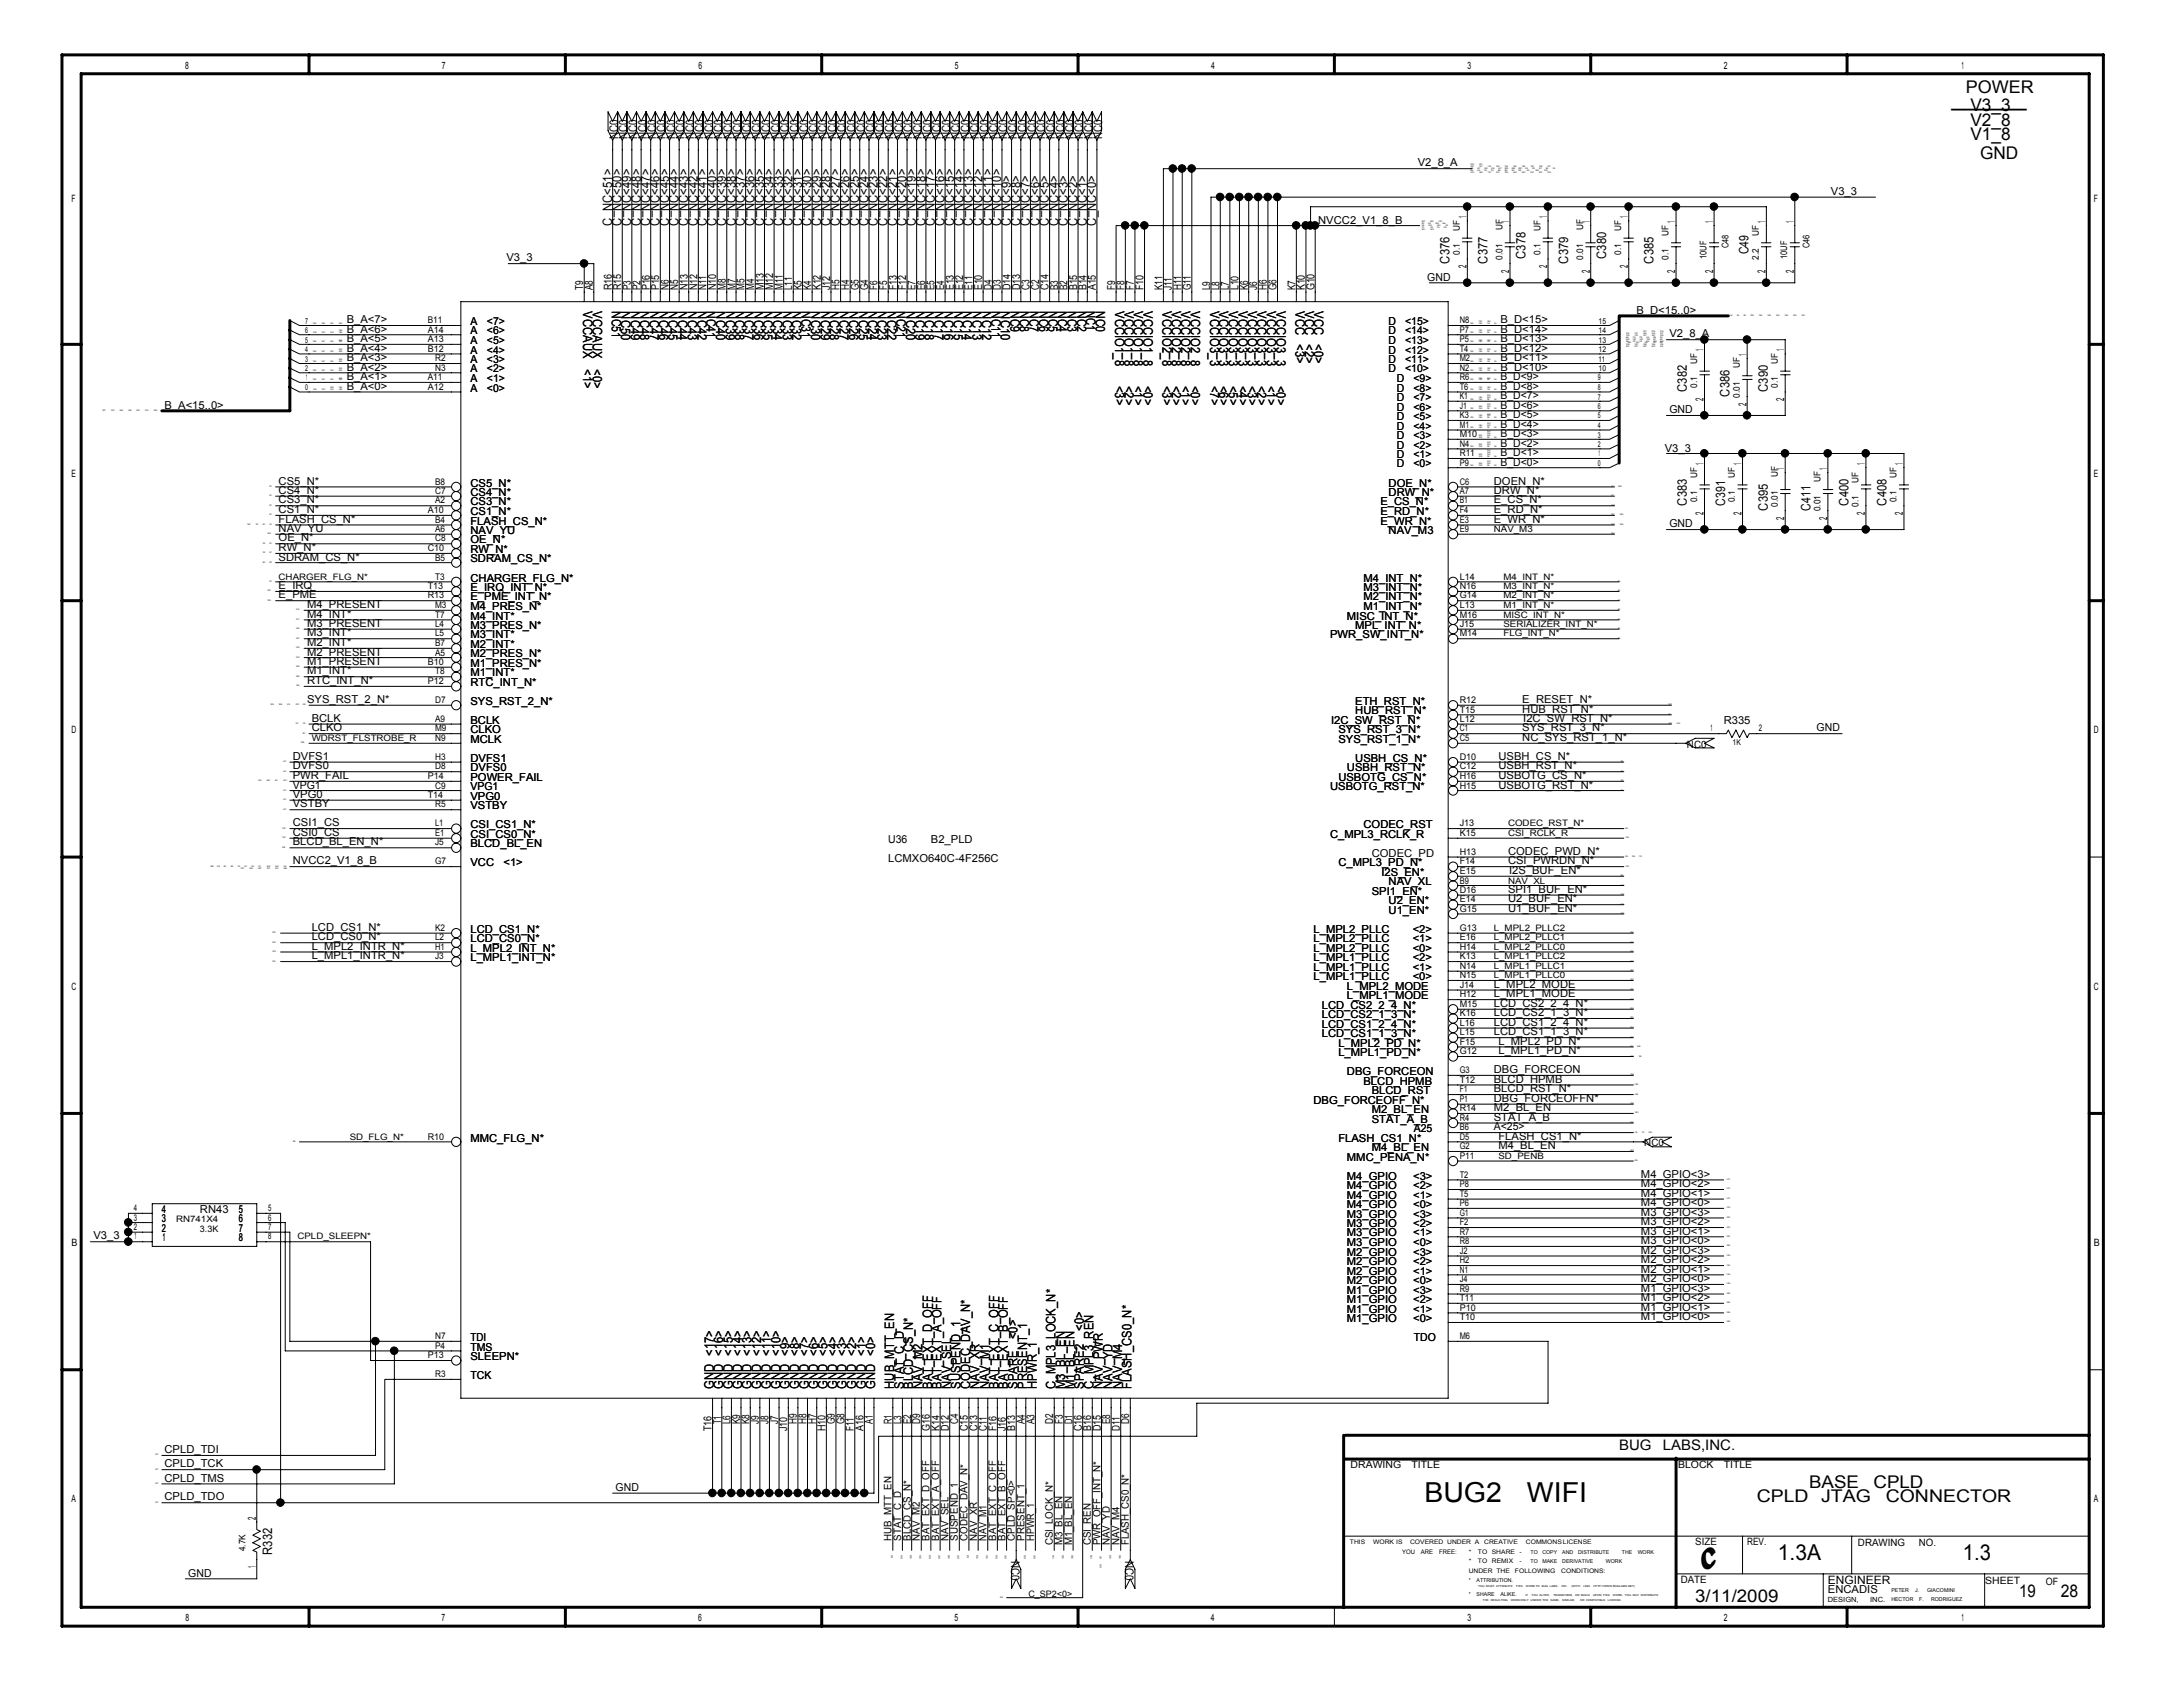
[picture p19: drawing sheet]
<svg xmlns="http://www.w3.org/2000/svg" width="279mm" height="216mm" viewBox="0 0 279 216" stroke-linecap="round" stroke-linejoin="round" font-family="sans-serif">
<defs><g id="words">
<g font-size="3.5">
<text x="182.3" y="192.2">BUG2</text>
<text x="195.4" y="192.2">WIFI</text>
</g>
<text font-size="3.3" x="217.9" y="200.6">C</text>
<g font-size="2.8">
<text x="249.8" y="13.6">______</text>
<text x="227.6" y="199.6">1.3A</text>
<text x="251.2" y="199.6">1.3</text>
</g>
<g font-size="2.2">
<text x="251.6" y="11.9">POWER</text>
<text x="252.2" y="17.9">V1_8</text>
<text x="252.2" y="14.3">V3_3</text>
<text x="252.2" y="16.1">V2_8</text>
<text x="253.4" y="20.3">GND</text>
<text x="231.5" y="190.5">BASE</text>
<text x="239.8" y="190.5">CPLD</text>
<text x="224.8" y="192.3">CPLD</text>
<text x="233.1" y="192.3">JTAG</text>
<text x="241.4" y="192.3">CONNECTOR</text>
<text x="217" y="205.1">3/11/2009</text>
<text x="258.4" y="204.4">19</text>
<text x="263.8" y="204.4">28</text>
</g>
<g font-size="1.9">
<text x="207.2" y="185.6">BUG</text>
<text x="212.8" y="185.6">LABS,INC.</text>
</g>
<g font-size="1.7">
<text x="78.3" y="28.9" transform="rotate(-90 78.3 28.9)">C_NC&lt;51&gt;</text>
<text x="79.6" y="28.9" transform="rotate(-90 79.6 28.9)">C_NC&lt;50&gt;</text>
<text x="80.8" y="28.9" transform="rotate(-90 80.8 28.9)">C_NC&lt;49&gt;</text>
<text x="82" y="28.9" transform="rotate(-90 82 28.9)">C_NC&lt;48&gt;</text>
<text x="83.2" y="28.9" transform="rotate(-90 83.2 28.9)">C_NC&lt;47&gt;</text>
<text x="84.4" y="28.9" transform="rotate(-90 84.4 28.9)">C_NC&lt;46&gt;</text>
<text x="85.7" y="28.9" transform="rotate(-90 85.7 28.9)">C_NC&lt;45&gt;</text>
<text x="86.8" y="28.9" transform="rotate(-90 86.8 28.9)">C_NC&lt;44&gt;</text>
<text x="88.1" y="28.9" transform="rotate(-90 88.1 28.9)">C_NC&lt;43&gt;</text>
<text x="89.3" y="28.9" transform="rotate(-90 89.3 28.9)">C_NC&lt;42&gt;</text>
<text x="90.5" y="28.9" transform="rotate(-90 90.5 28.9)">C_NC&lt;41&gt;</text>
<text x="91.7" y="28.9" transform="rotate(-90 91.7 28.9)">C_NC&lt;40&gt;</text>
<text x="92.9" y="28.9" transform="rotate(-90 92.9 28.9)">C_NC&lt;39&gt;</text>
<text x="94.2" y="28.9" transform="rotate(-90 94.2 28.9)">C_NC&lt;38&gt;</text>
<text x="95.3" y="28.9" transform="rotate(-90 95.3 28.9)">C_NC&lt;37&gt;</text>
<text x="96.6" y="28.9" transform="rotate(-90 96.6 28.9)">C_NC&lt;36&gt;</text>
<text x="97.8" y="28.9" transform="rotate(-90 97.8 28.9)">C_NC&lt;35&gt;</text>
<text x="99" y="28.9" transform="rotate(-90 99 28.9)">C_NC&lt;34&gt;</text>
<text x="100.2" y="28.9" transform="rotate(-90 100.2 28.9)">C_NC&lt;33&gt;</text>
<text x="101.4" y="28.9" transform="rotate(-90 101.4 28.9)">C_NC&lt;32&gt;</text>
<text x="102.7" y="28.9" transform="rotate(-90 102.7 28.9)">C_NC&lt;31&gt;</text>
<text x="103.9" y="28.9" transform="rotate(-90 103.9 28.9)">C_NC&lt;30&gt;</text>
<text x="105.1" y="28.9" transform="rotate(-90 105.1 28.9)">C_NC&lt;29&gt;</text>
<text x="106.3" y="28.9" transform="rotate(-90 106.3 28.9)">C_NC&lt;28&gt;</text>
<text x="107.5" y="28.9" transform="rotate(-90 107.5 28.9)">C_NC&lt;27&gt;</text>
<text x="108.7" y="28.9" transform="rotate(-90 108.7 28.9)">C_NC&lt;26&gt;</text>
<text x="110" y="28.9" transform="rotate(-90 110 28.9)">C_NC&lt;25&gt;</text>
<text x="111.1" y="28.9" transform="rotate(-90 111.1 28.9)">C_NC&lt;24&gt;</text>
<text x="112.4" y="28.9" transform="rotate(-90 112.4 28.9)">C_NC&lt;23&gt;</text>
<text x="113.6" y="28.9" transform="rotate(-90 113.6 28.9)">C_NC&lt;22&gt;</text>
<text x="114.8" y="28.9" transform="rotate(-90 114.8 28.9)">C_NC&lt;21&gt;</text>
<text x="116" y="28.9" transform="rotate(-90 116 28.9)">C_NC&lt;20&gt;</text>
<text x="117.2" y="28.9" transform="rotate(-90 117.2 28.9)">C_NC&lt;19&gt;</text>
<text x="118.5" y="28.9" transform="rotate(-90 118.5 28.9)">C_NC&lt;18&gt;</text>
<text x="119.6" y="28.9" transform="rotate(-90 119.6 28.9)">C_NC&lt;17&gt;</text>
<text x="120.9" y="28.9" transform="rotate(-90 120.9 28.9)">C_NC&lt;16&gt;</text>
<text x="122.1" y="28.9" transform="rotate(-90 122.1 28.9)">C_NC&lt;15&gt;</text>
<text x="123.3" y="28.9" transform="rotate(-90 123.3 28.9)">C_NC&lt;14&gt;</text>
<text x="124.5" y="28.9" transform="rotate(-90 124.5 28.9)">C_NC&lt;13&gt;</text>
<text x="125.7" y="28.9" transform="rotate(-90 125.7 28.9)">C_NC&lt;12&gt;</text>
<text x="127" y="28.9" transform="rotate(-90 127 28.9)">C_NC&lt;11&gt;</text>
<text x="128.2" y="28.9" transform="rotate(-90 128.2 28.9)">C_NC&lt;10&gt;</text>
<text x="129.4" y="28.9" transform="rotate(-90 129.4 28.9)">C_NC&lt;9&gt;</text>
<text x="130.6" y="28.9" transform="rotate(-90 130.6 28.9)">C_NC&lt;8&gt;</text>
<text x="131.8" y="28.9" transform="rotate(-90 131.8 28.9)">C_NC&lt;7&gt;</text>
<text x="133" y="28.9" transform="rotate(-90 133 28.9)">C_NC&lt;6&gt;</text>
<text x="134.3" y="28.9" transform="rotate(-90 134.3 28.9)">C_NC&lt;5&gt;</text>
<text x="135.5" y="28.9" transform="rotate(-90 135.5 28.9)">C_NC&lt;4&gt;</text>
<text x="136.7" y="28.9" transform="rotate(-90 136.7 28.9)">C_NC&lt;3&gt;</text>
<text x="137.9" y="28.9" transform="rotate(-90 137.9 28.9)">C_NC&lt;2&gt;</text>
<text x="139.1" y="28.9" transform="rotate(-90 139.1 28.9)">C_NC&lt;1&gt;</text>
<text x="140.3" y="28.9" transform="rotate(-90 140.3 28.9)">C_NC&lt;0&gt;</text>
<text x="185.5" y="33.7" transform="rotate(-90 185.5 33.7)">C376</text>
<text x="190.4" y="33.7" transform="rotate(-90 190.4 33.7)">C377</text>
<text x="195.3" y="33.1" transform="rotate(-90 195.3 33.1)">C378</text>
<text x="200.7" y="33.7" transform="rotate(-90 200.7 33.7)">C379</text>
<text x="205.6" y="33.1" transform="rotate(-90 205.6 33.1)">C380</text>
<text x="211.6" y="33.7" transform="rotate(-90 211.6 33.7)">C385</text>
<text x="223.8" y="32.6" transform="rotate(-90 223.8 32.6)">C49</text>
<text x="74.6" y="39.8" transform="rotate(90 74.6 39.8)">VCCAUX</text>
<text x="75.9" y="39.8" transform="rotate(90 75.9 39.8)">VCCAUX</text>
<text x="78.3" y="39.8" transform="rotate(90 78.3 39.8)">NC51</text>
<text x="79.5" y="39.8" transform="rotate(90 79.5 39.8)">NC50</text>
<text x="80.7" y="39.8" transform="rotate(90 80.7 39.8)">NC49</text>
<text x="81.9" y="39.8" transform="rotate(90 81.9 39.8)">NC48</text>
<text x="83.2" y="39.8" transform="rotate(90 83.2 39.8)">NC47</text>
<text x="84.4" y="39.8" transform="rotate(90 84.4 39.8)">NC46</text>
<text x="85.6" y="39.8" transform="rotate(90 85.6 39.8)">NC45</text>
<text x="86.8" y="39.8" transform="rotate(90 86.8 39.8)">NC44</text>
<text x="88" y="39.8" transform="rotate(90 88 39.8)">NC43</text>
<text x="89.3" y="39.8" transform="rotate(90 89.3 39.8)">NC42</text>
<text x="90.4" y="39.8" transform="rotate(90 90.4 39.8)">NC41</text>
<text x="91.7" y="39.8" transform="rotate(90 91.7 39.8)">NC40</text>
<text x="92.9" y="39.8" transform="rotate(90 92.9 39.8)">NC39</text>
<text x="94.1" y="39.8" transform="rotate(90 94.1 39.8)">NC38</text>
<text x="95.3" y="39.8" transform="rotate(90 95.3 39.8)">NC37</text>
<text x="96.5" y="39.8" transform="rotate(90 96.5 39.8)">NC36</text>
<text x="97.7" y="39.8" transform="rotate(90 97.7 39.8)">NC35</text>
<text x="98.9" y="39.8" transform="rotate(90 98.9 39.8)">NC34</text>
<text x="100.2" y="39.8" transform="rotate(90 100.2 39.8)">NC33</text>
<text x="101.4" y="39.8" transform="rotate(90 101.4 39.8)">NC32</text>
<text x="102.6" y="39.8" transform="rotate(90 102.6 39.8)">NC31</text>
<text x="103.8" y="39.8" transform="rotate(90 103.8 39.8)">NC30</text>
<text x="105" y="39.8" transform="rotate(90 105 39.8)">NC29</text>
<text x="106.2" y="39.8" transform="rotate(90 106.2 39.8)">NC28</text>
<text x="107.5" y="39.8" transform="rotate(90 107.5 39.8)">NC27</text>
<text x="108.7" y="39.8" transform="rotate(90 108.7 39.8)">NC26</text>
<text x="109.9" y="39.8" transform="rotate(90 109.9 39.8)">NC25</text>
<text x="111.1" y="39.8" transform="rotate(90 111.1 39.8)">NC24</text>
<text x="112.3" y="39.8" transform="rotate(90 112.3 39.8)">NC23</text>
<text x="113.6" y="39.8" transform="rotate(90 113.6 39.8)">NC22</text>
<text x="114.7" y="39.8" transform="rotate(90 114.7 39.8)">NC21</text>
<text x="116" y="39.8" transform="rotate(90 116 39.8)">NC20</text>
<text x="117.2" y="39.8" transform="rotate(90 117.2 39.8)">NC19</text>
<text x="118.4" y="39.8" transform="rotate(90 118.4 39.8)">NC18</text>
<text x="119.6" y="39.8" transform="rotate(90 119.6 39.8)">NC17</text>
<text x="120.8" y="39.8" transform="rotate(90 120.8 39.8)">NC16</text>
<text x="122.1" y="39.8" transform="rotate(90 122.1 39.8)">NC15</text>
<text x="123.2" y="39.8" transform="rotate(90 123.2 39.8)">NC14</text>
<text x="124.5" y="39.8" transform="rotate(90 124.5 39.8)">NC13</text>
<text x="125.7" y="39.8" transform="rotate(90 125.7 39.8)">NC12</text>
<text x="126.9" y="39.8" transform="rotate(90 126.9 39.8)">NC11</text>
<text x="128.1" y="39.8" transform="rotate(90 128.1 39.8)">NC10</text>
<text x="129.3" y="39.8" transform="rotate(90 129.3 39.8)">NC9</text>
<text x="130.5" y="39.8" transform="rotate(90 130.5 39.8)">NC8</text>
<text x="131.8" y="39.8" transform="rotate(90 131.8 39.8)">NC7</text>
<text x="133" y="39.8" transform="rotate(90 133 39.8)">NC6</text>
<text x="134.2" y="39.8" transform="rotate(90 134.2 39.8)">NC5</text>
<text x="135.4" y="39.8" transform="rotate(90 135.4 39.8)">NC4</text>
<text x="136.6" y="39.8" transform="rotate(90 136.6 39.8)">NC3</text>
<text x="137.9" y="39.8" transform="rotate(90 137.9 39.8)">NC2</text>
<text x="139" y="39.8" transform="rotate(90 139 39.8)">NC1</text>
<text x="140.3" y="39.8" transform="rotate(90 140.3 39.8)">NC0</text>
<text x="142.7" y="39.8" transform="rotate(90 142.7 39.8)">VCCIO1_8</text>
<text x="143.9" y="39.8" transform="rotate(90 143.9 39.8)">VCCIO1_8</text>
<text x="145.1" y="39.8" transform="rotate(90 145.1 39.8)">VCCIO1_8</text>
<text x="146.4" y="39.8" transform="rotate(90 146.4 39.8)">VCCIO1_8</text>
<text x="148.8" y="39.8" transform="rotate(90 148.8 39.8)">VCCIO2_8</text>
<text x="150" y="39.8" transform="rotate(90 150 39.8)">VCCIO2_8</text>
<text x="151.2" y="39.8" transform="rotate(90 151.2 39.8)">VCCIO2_8</text>
<text x="152.4" y="39.8" transform="rotate(90 152.4 39.8)">VCCIO2_8</text>
<text x="154.9" y="39.8" transform="rotate(90 154.9 39.8)">VCCIO3_3</text>
<text x="156.1" y="39.8" transform="rotate(90 156.1 39.8)">VCCIO3_3</text>
<text x="157.3" y="39.8" transform="rotate(90 157.3 39.8)">VCCIO3_3</text>
<text x="158.5" y="39.8" transform="rotate(90 158.5 39.8)">VCCIO3_3</text>
<text x="159.7" y="39.8" transform="rotate(90 159.7 39.8)">VCCIO3_3</text>
<text x="160.9" y="39.8" transform="rotate(90 160.9 39.8)">VCCIO3_3</text>
<text x="162.2" y="39.8" transform="rotate(90 162.2 39.8)">VCCIO3_3</text>
<text x="163.4" y="39.8" transform="rotate(90 163.4 39.8)">VCCIO3_3</text>
<text x="165.8" y="39.8" transform="rotate(90 165.8 39.8)">VCC &lt;3&gt;</text>
<text x="167" y="39.8" transform="rotate(90 167 39.8)">VCC &lt;2&gt;</text>
<text x="168.2" y="39.8" transform="rotate(90 168.2 39.8)">VCC &lt;0&gt;</text>
<text x="74.6" y="47.2" transform="rotate(90 74.6 47.2)">&lt;1&gt;</text>
<text x="75.9" y="47.2" transform="rotate(90 75.9 47.2)">&lt;0&gt;</text>
<text x="142.7" y="49.4" transform="rotate(90 142.7 49.4)">&lt;3&gt;</text>
<text x="143.9" y="49.4" transform="rotate(90 143.9 49.4)">&lt;2&gt;</text>
<text x="145.1" y="49.4" transform="rotate(90 145.1 49.4)">&lt;1&gt;</text>
<text x="146.4" y="49.4" transform="rotate(90 146.4 49.4)">&lt;0&gt;</text>
<text x="148.8" y="49.4" transform="rotate(90 148.8 49.4)">&lt;3&gt;</text>
<text x="150" y="49.4" transform="rotate(90 150 49.4)">&lt;2&gt;</text>
<text x="151.2" y="49.4" transform="rotate(90 151.2 49.4)">&lt;1&gt;</text>
<text x="152.4" y="49.4" transform="rotate(90 152.4 49.4)">&lt;0&gt;</text>
<text x="154.9" y="49.4" transform="rotate(90 154.9 49.4)">&lt;7&gt;</text>
<text x="156.1" y="49.4" transform="rotate(90 156.1 49.4)">&lt;6&gt;</text>
<text x="157.3" y="49.4" transform="rotate(90 157.3 49.4)">&lt;5&gt;</text>
<text x="158.5" y="49.4" transform="rotate(90 158.5 49.4)">&lt;4&gt;</text>
<text x="159.7" y="49.4" transform="rotate(90 159.7 49.4)">&lt;3&gt;</text>
<text x="160.9" y="49.4" transform="rotate(90 160.9 49.4)">&lt;2&gt;</text>
<text x="162.2" y="49.4" transform="rotate(90 162.2 49.4)">&lt;1&gt;</text>
<text x="163.4" y="49.4" transform="rotate(90 163.4 49.4)">&lt;0&gt;</text>
<text x="215.9" y="50.2" transform="rotate(-90 215.9 50.2)">C382</text>
<text x="221.4" y="50.8" transform="rotate(-90 221.4 50.8)">C386</text>
<text x="226.2" y="50.2" transform="rotate(-90 226.2 50.2)">C390</text>
<text x="215.9" y="64.7" transform="rotate(-90 215.9 64.7)">C383</text>
<text x="220.8" y="64.7" transform="rotate(-90 220.8 64.7)">C391</text>
<text x="226.2" y="65.4" transform="rotate(-90 226.2 65.4)">C395</text>
<text x="231.7" y="65.4" transform="rotate(-90 231.7 65.4)">C411</text>
<text x="236.6" y="64.7" transform="rotate(-90 236.6 64.7)">C400</text>
<text x="241.4" y="64.7" transform="rotate(-90 241.4 64.7)">C408</text>
<text x="130.2" y="171.4" transform="rotate(-90 130.2 171.4)">&lt;0&gt;</text>
<text x="138.7" y="170.4" transform="rotate(-90 138.7 170.4)">&lt;0&gt;</text>
<text x="91.4" y="177.8" transform="rotate(-90 91.4 177.8)">GND &lt;17&gt;</text>
<text x="92.6" y="177.8" transform="rotate(-90 92.6 177.8)">GND &lt;16&gt;</text>
<text x="93.8" y="177.8" transform="rotate(-90 93.8 177.8)">GND &lt;15&gt;</text>
<text x="95" y="177.8" transform="rotate(-90 95 177.8)">GND &lt;14&gt;</text>
<text x="96.2" y="177.8" transform="rotate(-90 96.2 177.8)">GND &lt;13&gt;</text>
<text x="97.4" y="177.8" transform="rotate(-90 97.4 177.8)">GND &lt;12&gt;</text>
<text x="98.7" y="177.8" transform="rotate(-90 98.7 177.8)">GND &lt;11&gt;</text>
<text x="99.9" y="177.8" transform="rotate(-90 99.9 177.8)">GND &lt;10&gt;</text>
<text x="101.1" y="177.8" transform="rotate(-90 101.1 177.8)">GND &lt;9&gt;</text>
<text x="102.3" y="177.8" transform="rotate(-90 102.3 177.8)">GND &lt;8&gt;</text>
<text x="103.5" y="177.8" transform="rotate(-90 103.5 177.8)">GND &lt;7&gt;</text>
<text x="104.7" y="177.8" transform="rotate(-90 104.7 177.8)">GND &lt;6&gt;</text>
<text x="105.9" y="177.8" transform="rotate(-90 105.9 177.8)">GND &lt;5&gt;</text>
<text x="107.2" y="177.8" transform="rotate(-90 107.2 177.8)">GND &lt;4&gt;</text>
<text x="108.3" y="177.8" transform="rotate(-90 108.3 177.8)">GND &lt;3&gt;</text>
<text x="109.6" y="177.8" transform="rotate(-90 109.6 177.8)">GND &lt;2&gt;</text>
<text x="110.8" y="177.8" transform="rotate(-90 110.8 177.8)">GND &lt;1&gt;</text>
<text x="112" y="177.8" transform="rotate(-90 112 177.8)">GND &lt;0&gt;</text>
<text x="114.4" y="177.8" transform="rotate(-90 114.4 177.8)">HUB_MTT_EN</text>
<text x="115.7" y="177.8" transform="rotate(-90 115.7 177.8)">STAT_C_D</text>
<text x="116.9" y="177.8" transform="rotate(-90 116.9 177.8)">BLCD_CS_N*</text>
<text x="118.1" y="177.8" transform="rotate(-90 118.1 177.8)">NAV_M2</text>
<text x="119.3" y="177.8" transform="rotate(-90 119.3 177.8)">BAT_EXT_D_OFF</text>
<text x="120.5" y="177.8" transform="rotate(-90 120.5 177.8)">BAT_EXT_A_OFF</text>
<text x="121.7" y="177.8" transform="rotate(-90 121.7 177.8)">NAV_SEL</text>
<text x="122.9" y="177.8" transform="rotate(-90 122.9 177.8)">SUSPEND_1</text>
<text x="124.2" y="177.8" transform="rotate(-90 124.2 177.8)">CODEC_DAV_N*</text>
<text x="125.4" y="177.8" transform="rotate(-90 125.4 177.8)">NAV_XR</text>
<text x="126.6" y="177.8" transform="rotate(-90 126.6 177.8)">NAV_M1</text>
<text x="127.8" y="177.8" transform="rotate(-90 127.8 177.8)">BAT_EXT_C_OFF</text>
<text x="129" y="177.8" transform="rotate(-90 129 177.8)">BAT_EXT_B_OFF</text>
<text x="130.2" y="177.8" transform="rotate(-90 130.2 177.8)">SPARE</text>
<text x="131.5" y="177.8" transform="rotate(-90 131.5 177.8)">PRESENT_1</text>
<text x="132.7" y="177.8" transform="rotate(-90 132.7 177.8)">HPWR_1</text>
<text x="135.1" y="177.8" transform="rotate(-90 135.1 177.8)">C_MPL3_LOCK_N*</text>
<text x="136.3" y="177.8" transform="rotate(-90 136.3 177.8)">M3_BL_EN</text>
<text x="137.5" y="177.8" transform="rotate(-90 137.5 177.8)">M1_BL_EN</text>
<text x="138.7" y="177.8" transform="rotate(-90 138.7 177.8)">SPARE2</text>
<text x="140" y="177.8" transform="rotate(-90 140 177.8)">C_MPL3_REN</text>
<text x="141.2" y="177.8" transform="rotate(-90 141.2 177.8)">NAV_PWR</text>
<text x="142.4" y="177.8" transform="rotate(-90 142.4 177.8)">NAV_YD</text>
<text x="143.6" y="177.8" transform="rotate(-90 143.6 177.8)">NAV_M4</text>
<text x="144.8" y="177.8" transform="rotate(-90 144.8 177.8)">FLASH_CS0_N*</text>
<text x="34.9" y="199" transform="rotate(-90 34.9 199)">R332</text>
</g>
<g font-size="1.5">
<text x="79.1" y="17.8" transform="rotate(-90 79.1 17.8)">NC0</text>
<text x="80.3" y="17.8" transform="rotate(-90 80.3 17.8)">NC0</text>
<text x="81.5" y="17.8" transform="rotate(-90 81.5 17.8)">NC0</text>
<text x="82.8" y="17.8" transform="rotate(-90 82.8 17.8)">NC0</text>
<text x="84" y="17.8" transform="rotate(-90 84 17.8)">NC0</text>
<text x="85.2" y="17.8" transform="rotate(-90 85.2 17.8)">NC0</text>
<text x="86.4" y="17.8" transform="rotate(-90 86.4 17.8)">NC0</text>
<text x="87.6" y="17.8" transform="rotate(-90 87.6 17.8)">NC0</text>
<text x="88.8" y="17.8" transform="rotate(-90 88.8 17.8)">NC0</text>
<text x="90.1" y="17.8" transform="rotate(-90 90.1 17.8)">NC0</text>
<text x="91.3" y="17.8" transform="rotate(-90 91.3 17.8)">NC0</text>
<text x="92.5" y="17.8" transform="rotate(-90 92.5 17.8)">NC0</text>
<text x="93.7" y="17.8" transform="rotate(-90 93.7 17.8)">NC0</text>
<text x="94.9" y="17.8" transform="rotate(-90 94.9 17.8)">NC0</text>
<text x="96.1" y="17.8" transform="rotate(-90 96.1 17.8)">NC0</text>
<text x="97.3" y="17.8" transform="rotate(-90 97.3 17.8)">NC0</text>
<text x="98.6" y="17.8" transform="rotate(-90 98.6 17.8)">NC0</text>
<text x="99.8" y="17.8" transform="rotate(-90 99.8 17.8)">NC0</text>
<text x="101" y="17.8" transform="rotate(-90 101 17.8)">NC0</text>
<text x="102.2" y="17.8" transform="rotate(-90 102.2 17.8)">NC0</text>
<text x="103.4" y="17.8" transform="rotate(-90 103.4 17.8)">NC0</text>
<text x="104.6" y="17.8" transform="rotate(-90 104.6 17.8)">NC0</text>
<text x="105.8" y="17.8" transform="rotate(-90 105.8 17.8)">NC0</text>
<text x="107.1" y="17.8" transform="rotate(-90 107.1 17.8)">NC0</text>
<text x="108.3" y="17.8" transform="rotate(-90 108.3 17.8)">NC0</text>
<text x="109.5" y="17.8" transform="rotate(-90 109.5 17.8)">NC0</text>
<text x="110.7" y="17.8" transform="rotate(-90 110.7 17.8)">NC0</text>
<text x="111.9" y="17.8" transform="rotate(-90 111.9 17.8)">NC0</text>
<text x="113.1" y="17.8" transform="rotate(-90 113.1 17.8)">NC0</text>
<text x="114.4" y="17.8" transform="rotate(-90 114.4 17.8)">NC0</text>
<text x="115.6" y="17.8" transform="rotate(-90 115.6 17.8)">NC0</text>
<text x="116.8" y="17.8" transform="rotate(-90 116.8 17.8)">NC0</text>
<text x="118" y="17.8" transform="rotate(-90 118 17.8)">NC0</text>
<text x="119.2" y="17.8" transform="rotate(-90 119.2 17.8)">NC0</text>
<text x="120.4" y="17.8" transform="rotate(-90 120.4 17.8)">NC0</text>
<text x="121.6" y="17.8" transform="rotate(-90 121.6 17.8)">NC0</text>
<text x="122.9" y="17.8" transform="rotate(-90 122.9 17.8)">NC0</text>
<text x="124.1" y="17.8" transform="rotate(-90 124.1 17.8)">NC0</text>
<text x="125.3" y="17.8" transform="rotate(-90 125.3 17.8)">NC0</text>
<text x="126.5" y="17.8" transform="rotate(-90 126.5 17.8)">NC0</text>
<text x="127.7" y="17.8" transform="rotate(-90 127.7 17.8)">NC0</text>
<text x="128.9" y="17.8" transform="rotate(-90 128.9 17.8)">NC0</text>
<text x="130.1" y="17.8" transform="rotate(-90 130.1 17.8)">NC0</text>
<text x="131.4" y="17.8" transform="rotate(-90 131.4 17.8)">NC0</text>
<text x="132.6" y="17.8" transform="rotate(-90 132.6 17.8)">NC0</text>
<text x="133.8" y="17.8" transform="rotate(-90 133.8 17.8)">NC0</text>
<text x="135" y="17.8" transform="rotate(-90 135 17.8)">NC0</text>
<text x="136.2" y="17.8" transform="rotate(-90 136.2 17.8)">NC0</text>
<text x="137.4" y="17.8" transform="rotate(-90 137.4 17.8)">NC0</text>
<text x="138.7" y="17.8" transform="rotate(-90 138.7 17.8)">NC0</text>
<text x="139.9" y="17.8" transform="rotate(-90 139.9 17.8)">NC0</text>
<text x="141.1" y="17.8" transform="rotate(-90 141.1 17.8)">NC0</text>
<text x="129.4" y="199.8" transform="rotate(90 129.4 199.8)">NC0</text>
<text x="144" y="199.8" transform="rotate(90 144 199.8)">NC0</text>
<text x="233.9" y="202.7">ENGINEER</text>
</g>
<g font-size="1.4">
<text x="181.5" y="21.3">V2_8_A</text>
<text x="168.7" y="28.6">NVCC2_V1_8_B</text>
<text x="187.7" y="27.9" transform="rotate(-90 187.7 27.9)">1</text>
<text x="193.1" y="28.6" transform="rotate(-90 193.1 28.6)">1</text>
<text x="198" y="27.9" transform="rotate(-90 198 27.9)">1</text>
<text x="203.5" y="28.6" transform="rotate(-90 203.5 28.6)">1</text>
<text x="208.3" y="27.9" transform="rotate(-90 208.3 27.9)">1</text>
<text x="214.4" y="28.6" transform="rotate(-90 214.4 28.6)">1</text>
<text x="219.3" y="28.6" transform="rotate(-90 219.3 28.6)">1</text>
<text x="225.9" y="28.6" transform="rotate(-90 225.9 28.6)">1</text>
<text x="229.6" y="28.6" transform="rotate(-90 229.6 28.6)">1</text>
<text x="234.3" y="25">V3_3</text>
<text x="64.8" y="33.4">V3_3</text>
<text x="182.7" y="35.9">GND</text>
<text x="187.7" y="34.3" transform="rotate(-90 187.7 34.3)">2</text>
<text x="193.1" y="34.9" transform="rotate(-90 193.1 34.9)">2</text>
<text x="198" y="34.3" transform="rotate(-90 198 34.3)">2</text>
<text x="203.5" y="34.9" transform="rotate(-90 203.5 34.9)">2</text>
<text x="208.3" y="34.3" transform="rotate(-90 208.3 34.3)">2</text>
<text x="214.4" y="34.9" transform="rotate(-90 214.4 34.9)">2</text>
<text x="219.3" y="34.9" transform="rotate(-90 219.3 34.9)">2</text>
<text x="225.9" y="34.9" transform="rotate(-90 225.9 34.9)">2</text>
<text x="229.6" y="34.9" transform="rotate(-90 229.6 34.9)">2</text>
<text x="44.4" y="41.4">B_A&lt;7&gt;</text>
<text x="60.2" y="41.6">A</text>
<text x="62.3" y="41.6">&lt;7&gt;</text>
<text x="74.6" y="37.2" transform="rotate(-90 74.6 37.2)">T9</text>
<text x="75.9" y="37.2" transform="rotate(-90 75.9 37.2)">A8</text>
<text x="78.3" y="37.2" transform="rotate(-90 78.3 37.2)">R16</text>
<text x="79.5" y="37.2" transform="rotate(-90 79.5 37.2)">R15</text>
<text x="80.7" y="37.2" transform="rotate(-90 80.7 37.2)">P3</text>
<text x="82" y="37.2" transform="rotate(-90 82 37.2)">P2</text>
<text x="83.2" y="37.2" transform="rotate(-90 83.2 37.2)">P16</text>
<text x="84.4" y="37.2" transform="rotate(-90 84.4 37.2)">P15</text>
<text x="85.6" y="37.2" transform="rotate(-90 85.6 37.2)">N6</text>
<text x="86.8" y="37.2" transform="rotate(-90 86.8 37.2)">N5</text>
<text x="88" y="37.2" transform="rotate(-90 88 37.2)">N13</text>
<text x="89.3" y="37.2" transform="rotate(-90 89.3 37.2)">N12</text>
<text x="90.4" y="37.2" transform="rotate(-90 90.4 37.2)">N11</text>
<text x="91.7" y="37.2" transform="rotate(-90 91.7 37.2)">N10</text>
<text x="92.9" y="37.2" transform="rotate(-90 92.9 37.2)">M8</text>
<text x="94.1" y="37.2" transform="rotate(-90 94.1 37.2)">M7</text>
<text x="95.3" y="37.2" transform="rotate(-90 95.3 37.2)">M5</text>
<text x="96.5" y="37.2" transform="rotate(-90 96.5 37.2)">M4</text>
<text x="97.8" y="37.2" transform="rotate(-90 97.8 37.2)">M13</text>
<text x="98.9" y="37.2" transform="rotate(-90 98.9 37.2)">M12</text>
<text x="100.2" y="37.2" transform="rotate(-90 100.2 37.2)">M11</text>
<text x="101.4" y="37.2" transform="rotate(-90 101.4 37.2)">L11</text>
<text x="102.6" y="37.2" transform="rotate(-90 102.6 37.2)">K5</text>
<text x="103.8" y="37.2" transform="rotate(-90 103.8 37.2)">K4</text>
<text x="105" y="37.2" transform="rotate(-90 105 37.2)">K12</text>
<text x="106.3" y="37.2" transform="rotate(-90 106.3 37.2)">J12</text>
<text x="107.5" y="37.2" transform="rotate(-90 107.5 37.2)">H5</text>
<text x="108.7" y="37.2" transform="rotate(-90 108.7 37.2)">H4</text>
<text x="109.9" y="37.2" transform="rotate(-90 109.9 37.2)">G5</text>
<text x="111.1" y="37.2" transform="rotate(-90 111.1 37.2)">G4</text>
<text x="112.3" y="37.2" transform="rotate(-90 112.3 37.2)">F6</text>
<text x="113.6" y="37.2" transform="rotate(-90 113.6 37.2)">F5</text>
<text x="114.8" y="37.2" transform="rotate(-90 114.8 37.2)">F13</text>
<text x="116" y="37.2" transform="rotate(-90 116 37.2)">F12</text>
<text x="117.2" y="37.2" transform="rotate(-90 117.2 37.2)">E7</text>
<text x="118.4" y="37.2" transform="rotate(-90 118.4 37.2)">E6</text>
<text x="119.6" y="37.2" transform="rotate(-90 119.6 37.2)">E5</text>
<text x="120.8" y="37.2" transform="rotate(-90 120.8 37.2)">E4</text>
<text x="122.1" y="37.2" transform="rotate(-90 122.1 37.2)">E13</text>
<text x="123.3" y="37.2" transform="rotate(-90 123.3 37.2)">E12</text>
<text x="124.5" y="37.2" transform="rotate(-90 124.5 37.2)">E11</text>
<text x="125.7" y="37.2" transform="rotate(-90 125.7 37.2)">E10</text>
<text x="126.9" y="37.2" transform="rotate(-90 126.9 37.2)">D4</text>
<text x="128.1" y="37.2" transform="rotate(-90 128.1 37.2)">D3</text>
<text x="129.3" y="37.2" transform="rotate(-90 129.3 37.2)">D14</text>
<text x="130.6" y="37.2" transform="rotate(-90 130.6 37.2)">D13</text>
<text x="131.8" y="37.2" transform="rotate(-90 131.8 37.2)">C3</text>
<text x="133" y="37.2" transform="rotate(-90 133 37.2)">C2</text>
<text x="134.2" y="37.2" transform="rotate(-90 134.2 37.2)">C14</text>
<text x="135.4" y="37.2" transform="rotate(-90 135.4 37.2)">B3</text>
<text x="136.6" y="37.2" transform="rotate(-90 136.6 37.2)">B2</text>
<text x="137.9" y="37.2" transform="rotate(-90 137.9 37.2)">B15</text>
<text x="139.1" y="37.2" transform="rotate(-90 139.1 37.2)">B14</text>
<text x="140.3" y="37.2" transform="rotate(-90 140.3 37.2)">A15</text>
<text x="142.7" y="37.2" transform="rotate(-90 142.7 37.2)">F9</text>
<text x="143.9" y="37.2" transform="rotate(-90 143.9 37.2)">F8</text>
<text x="145.1" y="37.2" transform="rotate(-90 145.1 37.2)">F7</text>
<text x="146.4" y="37.2" transform="rotate(-90 146.4 37.2)">F10</text>
<text x="148.8" y="37.2" transform="rotate(-90 148.8 37.2)">K11</text>
<text x="150" y="37.2" transform="rotate(-90 150 37.2)">J11</text>
<text x="151.2" y="37.2" transform="rotate(-90 151.2 37.2)">H11</text>
<text x="152.4" y="37.2" transform="rotate(-90 152.4 37.2)">G11</text>
<text x="154.9" y="37.2" transform="rotate(-90 154.9 37.2)">L9</text>
<text x="156.1" y="37.2" transform="rotate(-90 156.1 37.2)">L8</text>
<text x="157.3" y="37.2" transform="rotate(-90 157.3 37.2)">L7</text>
<text x="158.5" y="37.2" transform="rotate(-90 158.5 37.2)">L10</text>
<text x="159.7" y="37.2" transform="rotate(-90 159.7 37.2)">K6</text>
<text x="160.9" y="37.2" transform="rotate(-90 160.9 37.2)">J6</text>
<text x="162.2" y="37.2" transform="rotate(-90 162.2 37.2)">H6</text>
<text x="163.4" y="37.2" transform="rotate(-90 163.4 37.2)">G6</text>
<text x="165.8" y="37.2" transform="rotate(-90 165.8 37.2)">K7</text>
<text x="167" y="37.2" transform="rotate(-90 167 37.2)">K10</text>
<text x="168.2" y="37.2" transform="rotate(-90 168.2 37.2)">G10</text>
<text x="177.7" y="41.6">D</text>
<text x="179.8" y="41.6">&lt;15&gt;</text>
<text x="192" y="41.4">B_D&lt;15&gt;</text>
<text x="209.4" y="40.1">B_D&lt;15..0&gt;</text>
<text x="44.4" y="42.6">B_A&lt;6&gt;</text>
<text x="44.4" y="43.8">B_A&lt;5&gt;</text>
<text x="44.4" y="47.5">B_A&lt;2&gt;</text>
<text x="44.4" y="46.2">B_A&lt;3&gt;</text>
<text x="44.4" y="45">B_A&lt;4&gt;</text>
<text x="60.2" y="47.7">A</text>
<text x="60.2" y="46.5">A</text>
<text x="60.2" y="45.3">A</text>
<text x="60.2" y="44">A</text>
<text x="60.2" y="42.8">A</text>
<text x="62.3" y="47.7">&lt;2&gt;</text>
<text x="62.3" y="46.5">&lt;3&gt;</text>
<text x="62.3" y="45.3">&lt;4&gt;</text>
<text x="62.3" y="44">&lt;5&gt;</text>
<text x="62.3" y="42.8">&lt;6&gt;</text>
<text x="177.7" y="47.7">D</text>
<text x="177.7" y="46.5">D</text>
<text x="177.7" y="45.3">D</text>
<text x="177.7" y="44">D</text>
<text x="177.7" y="42.8">D</text>
<text x="179.8" y="47.7">&lt;10&gt;</text>
<text x="179.8" y="46.5">&lt;11&gt;</text>
<text x="179.8" y="45.3">&lt;12&gt;</text>
<text x="179.8" y="44">&lt;13&gt;</text>
<text x="179.8" y="42.8">&lt;14&gt;</text>
<text x="192" y="45">B_D&lt;12&gt;</text>
<text x="192" y="42.6">B_D&lt;14&gt;</text>
<text x="192" y="47.5">B_D&lt;10&gt;</text>
<text x="192" y="46.2">B_D&lt;11&gt;</text>
<text x="192" y="43.8">B_D&lt;13&gt;</text>
<text x="213.7" y="43.2">V2_8_A</text>
<text x="218" y="45" transform="rotate(-90 218 45)">1</text>
<text x="223.5" y="45.6" transform="rotate(-90 223.5 45.6)">1</text>
<text x="228.4" y="45" transform="rotate(-90 228.4 45)">1</text>
<text x="21.1" y="52.3">B_A&lt;15..0&gt;</text>
<text x="44.4" y="49.9">B_A&lt;0&gt;</text>
<text x="44.4" y="48.6">B_A&lt;1&gt;</text>
<text x="60.2" y="50.1">A</text>
<text x="60.2" y="48.9">A</text>
<text x="62.3" y="50.1">&lt;0&gt;</text>
<text x="62.3" y="48.9">&lt;1&gt;</text>
<text x="178.8" y="53.8">D</text>
<text x="178.8" y="52.5">D</text>
<text x="178.8" y="51.3">D</text>
<text x="178.8" y="50.1">D</text>
<text x="178.8" y="48.9">D</text>
<text x="180.9" y="53.8">&lt;5&gt;</text>
<text x="180.9" y="52.5">&lt;6&gt;</text>
<text x="180.9" y="51.3">&lt;7&gt;</text>
<text x="180.9" y="50.1">&lt;8&gt;</text>
<text x="180.9" y="48.9">&lt;9&gt;</text>
<text x="192" y="48.6">B_D&lt;9&gt;</text>
<text x="192" y="51.1">B_D&lt;7&gt;</text>
<text x="192" y="53.5">B_D&lt;5&gt;</text>
<text x="192" y="52.3">B_D&lt;6&gt;</text>
<text x="192" y="49.9">B_D&lt;8&gt;</text>
<text x="213.7" y="52.9">GND</text>
<text x="218" y="51.3" transform="rotate(-90 218 51.3)">2</text>
<text x="223.5" y="51.9" transform="rotate(-90 223.5 51.9)">2</text>
<text x="228.4" y="51.3" transform="rotate(-90 228.4 51.3)">2</text>
<text x="178.8" y="59.8">D</text>
<text x="178.8" y="58.6">D</text>
<text x="178.8" y="57.4">D</text>
<text x="178.8" y="56.2">D</text>
<text x="178.8" y="55">D</text>
<text x="180.9" y="59.8">&lt;0&gt;</text>
<text x="180.9" y="58.6">&lt;1&gt;</text>
<text x="180.9" y="57.4">&lt;2&gt;</text>
<text x="180.9" y="56.2">&lt;3&gt;</text>
<text x="180.9" y="55">&lt;4&gt;</text>
<text x="192" y="54.7">B_D&lt;4&gt;</text>
<text x="192" y="57.1">B_D&lt;2&gt;</text>
<text x="192" y="56">B_D&lt;3&gt;</text>
<text x="192" y="59.6">B_D&lt;0&gt;</text>
<text x="192" y="58.4">B_D&lt;1&gt;</text>
<text x="213.1" y="57.8">V3_3</text>
<text x="218" y="59.6" transform="rotate(-90 218 59.6)">1</text>
<text x="222.9" y="59.6" transform="rotate(-90 222.9 59.6)">1</text>
<text x="238.7" y="59.6" transform="rotate(-90 238.7 59.6)">1</text>
<text x="243.6" y="59.6" transform="rotate(-90 243.6 59.6)">1</text>
<text x="35.7" y="65.7">CS1_N*</text>
<text x="35.7" y="64.4">CS3_N*</text>
<text x="35.7" y="62">CS5_N*</text>
<text x="35.7" y="63.2">CS4_N*</text>
<text x="60.2" y="65.9">CS1_N*</text>
<text x="60.2" y="64.7">CS3_N*</text>
<text x="60.2" y="62.3">CS5_N*</text>
<text x="60.2" y="63.5">CS4_N*</text>
<text x="176.7" y="65.9">E_RD_N*</text>
<text x="176.7" y="64.7">E_CS_N*</text>
<text x="177.7" y="63.5">DRW_N*</text>
<text x="177.7" y="62.3">DOE_N*</text>
<text x="191.2" y="62">DOEN_N*</text>
<text x="191.2" y="63.2">DRW_N*</text>
<text x="191.2" y="65.7">E_RD_N*</text>
<text x="191.2" y="64.4">E_CS_N*</text>
<text x="218" y="65.9" transform="rotate(-90 218 65.9)">2</text>
<text x="222.9" y="65.9" transform="rotate(-90 222.9 65.9)">2</text>
<text x="228.4" y="60.2" transform="rotate(-90 228.4 60.2)">1</text>
<text x="233.9" y="60.2" transform="rotate(-90 233.9 60.2)">1</text>
<text x="238.7" y="65.9" transform="rotate(-90 238.7 65.9)">2</text>
<text x="243.6" y="65.9" transform="rotate(-90 243.6 65.9)">2</text>
<text x="35.7" y="70.5">RW_N*</text>
<text x="35.7" y="69.3">OE_N*</text>
<text x="35.7" y="66.9">FLASH_CS_N*</text>
<text x="35.7" y="68.1">NAV_YU</text>
<text x="35.7" y="71.8">SDRAM_CS_N*</text>
<text x="60.2" y="72">SDRAM_CS_N*</text>
<text x="60.2" y="70.8">RW_N*</text>
<text x="60.2" y="69.6">OE_N*</text>
<text x="60.2" y="68.3">NAV_YU</text>
<text x="60.2" y="67.1">FLASH_CS_N*</text>
<text x="176.7" y="67.1">E_WR_N*</text>
<text x="177.7" y="68.3">NAV_M3</text>
<text x="191.2" y="66.9">E_WR_N*</text>
<text x="213.7" y="67.5">GND</text>
<text x="228.4" y="66.5" transform="rotate(-90 228.4 66.5)">2</text>
<text x="233.9" y="66.5" transform="rotate(-90 233.9 66.5)">2</text>
<text x="35.7" y="76.6">E_PME</text>
<text x="35.7" y="75.4">E_IRQ</text>
<text x="39.3" y="77.8">M4_PRESENT</text>
<text x="60.2" y="76.8">E_PME_INT_N*</text>
<text x="60.2" y="75.6">E_IRQ_INT_N*</text>
<text x="60.2" y="74.4">CHARGER_FLG_N*</text>
<text x="174.5" y="76.8">M2_INT_N*</text>
<text x="174.5" y="75.6">M3_INT_N*</text>
<text x="174.5" y="74.4">M4_INT_N*</text>
<text x="39.3" y="82.7">M2_INT*</text>
<text x="39.3" y="81.4">M3_INT*</text>
<text x="39.3" y="80.3">M3_PRESENT</text>
<text x="39.3" y="83.9">M2_PRESENT</text>
<text x="39.3" y="79">M4_INT*</text>
<text x="60.2" y="81.7">M3_INT*</text>
<text x="60.2" y="80.5">M3_PRES_N*</text>
<text x="60.2" y="82.9">M2_INT*</text>
<text x="60.2" y="79.3">M4_INT*</text>
<text x="60.2" y="78.1">M4_PRES_N*</text>
<text x="170.2" y="81.7">PWR_SW_INT_N*</text>
<text x="172.4" y="79.3">MISC_INT_N*</text>
<text x="173.5" y="80.5">MPL_INT_N*</text>
<text x="174.5" y="78.1">M1_INT_N*</text>
<text x="39.3" y="85.1">M1_PRESENT</text>
<text x="39.3" y="86.3">M1_INT*</text>
<text x="39.3" y="87.5">RTC_INT_N*</text>
<text x="39.3" y="90">SYS_RST_2_N*</text>
<text x="60.2" y="87.8">RTC_INT_N*</text>
<text x="60.2" y="86.6">M1_INT*</text>
<text x="60.2" y="85.3">M1_PRES_N*</text>
<text x="60.2" y="84.1">M2_PRES_N*</text>
<text x="194.8" y="90">E_RESET_N*</text>
<text x="39.9" y="93.6">CLKO</text>
<text x="39.9" y="92.4">BCLK</text>
<text x="60.2" y="95.1">MCLK</text>
<text x="60.2" y="93.9">CLKO</text>
<text x="60.2" y="92.6">BCLK</text>
<text x="60.2" y="90.2">SYS_RST_2_N*</text>
<text x="170.4" y="92.6">I2C_SW_RST_N*</text>
<text x="171.3" y="95.1">SYS_RST_1_N*</text>
<text x="171.3" y="93.9">SYS_RST_3_N*</text>
<text x="173.5" y="91.4">HUB_RST_N*</text>
<text x="173.5" y="90.2">ETH_RST_N*</text>
<text x="194.8" y="94.8">NC_SYS_RST_1_N*</text>
<text x="194.8" y="93.6">SYS_RST_3_N*</text>
<text x="194.8" y="91.2">HUB_RST_N*</text>
<text x="195" y="92.4">I2C_SW_RST_N*</text>
<text x="220.6" y="92.6">R335</text>
<text x="232.5" y="93.6">GND</text>
<text x="37.5" y="100.9">VPG1</text>
<text x="37.5" y="97.2">DVFS1</text>
<text x="37.5" y="99.7">PWR_FAIL</text>
<text x="37.5" y="98.5">DVFS0</text>
<text x="60.2" y="101.1">VPG1</text>
<text x="60.2" y="99.9">POWER_FAIL</text>
<text x="60.2" y="98.7">DVFS0</text>
<text x="60.2" y="97.5">DVFS1</text>
<text x="170.2" y="101.1">USBOTG_RST_N*</text>
<text x="171.3" y="99.9">USBOTG_CS_N*</text>
<text x="172.4" y="98.7">USBH_RST_N*</text>
<text x="173.5" y="97.5">USBH_CS_N*</text>
<text x="191.8" y="97.2">USBH_CS_N*</text>
<text x="191.8" y="98.5">USBH_RST_N*</text>
<text x="191.8" y="100.9">USBOTG_RST_N*</text>
<text x="191.8" y="99.7">USBOTG_CS_N*</text>
<text x="37.5" y="107">CSI0_CS</text>
<text x="37.5" y="105.7">CSI1_CS</text>
<text x="37.5" y="103.3">VSTBY</text>
<text x="37.5" y="102.1">VPG0</text>
<text x="60.2" y="107.2">CSI_CS0_N*</text>
<text x="60.2" y="106">CSI_CS1_N*</text>
<text x="60.2" y="103.6">VSTBY</text>
<text x="60.2" y="102.4">VPG0</text>
<text x="113.7" y="107.8">U36</text>
<text x="119.1" y="107.8">B2_PLD</text>
<text x="170.2" y="107.2">C_MPL3_RCLK_R</text>
<text x="174.5" y="106">CODEC_RST</text>
<text x="37.5" y="108.2">BLCD_BL_EN_N*</text>
<text x="37.5" y="110.6">NVCC2_V1_8_B</text>
<text x="60.2" y="110.9">VCC</text>
<text x="60.2" y="108.5">BLCD_BL_EN</text>
<text x="64.4" y="110.9">&lt;1&gt;</text>
<text x="113.7" y="110.3">LCMXO640C-4F256C</text>
<text x="171.3" y="110.9">C_MPL3_PD_N*</text>
<text x="175.6" y="109.6">CODEC_PD</text>
<text x="176.8" y="112.1">I2S_EN*</text>
<text x="177.7" y="113.3">NAV_XL</text>
<text x="193" y="109.4">CODEC_PWD_N*</text>
<text x="193" y="110.6">CSI_PWRDN_N*</text>
<text x="193.1" y="111.8">I2S_BUF_EN*</text>
<text x="39.9" y="119.1">LCD_CS1_N*</text>
<text x="60.2" y="119.4">LCD_CS1_N*</text>
<text x="168.1" y="119.4">L_MPL2_PLLC</text>
<text x="175.6" y="114.5">SPI1_EN*</text>
<text x="177.7" y="116.9">U1_EN*</text>
<text x="177.7" y="115.7">U2_EN*</text>
<text x="180.8" y="119.4">&lt;2&gt;</text>
<text x="193" y="114.3">SPI1_BUF_EN*</text>
<text x="193" y="116.7">U1_BUF_EN*</text>
<text x="193" y="115.5">U2_BUF_EN*</text>
<text x="39.9" y="122.8">L_MPL1_INTR_N*</text>
<text x="39.9" y="120.4">LCD_CS0_N*</text>
<text x="39.9" y="121.6">L_MPL2_INTR_N*</text>
<text x="60.2" y="123">L_MPL1_INT_N*</text>
<text x="60.2" y="121.8">L_MPL2_INT_N*</text>
<text x="60.2" y="120.6">LCD_CS0_N*</text>
<text x="168.1" y="125.4">L_MPL1_PLLC</text>
<text x="168.1" y="124.2">L_MPL1_PLLC</text>
<text x="168.1" y="123">L_MPL1_PLLC</text>
<text x="168.1" y="121.8">L_MPL2_PLLC</text>
<text x="168.1" y="120.6">L_MPL2_PLLC</text>
<text x="180.8" y="125.4">&lt;0&gt;</text>
<text x="180.8" y="124.2">&lt;1&gt;</text>
<text x="180.8" y="123">&lt;2&gt;</text>
<text x="180.8" y="121.8">&lt;0&gt;</text>
<text x="180.8" y="120.6">&lt;1&gt;</text>
<text x="169.2" y="131.5">LCD_CS1_2_4_N*</text>
<text x="169.2" y="130.3">LCD_CS2_1_3_N*</text>
<text x="169.2" y="129.1">LCD_CS2_2_4_N*</text>
<text x="172.4" y="127.9">L_MPL1_MODE</text>
<text x="172.4" y="126.7">L_MPL2_MODE</text>
<text x="191.2" y="130.1">LCD_CS2_1_3_N*</text>
<text x="191.2" y="128.9">LCD_CS2_2_4_N*</text>
<text x="191.2" y="131.3">LCD_CS1_2_4_N*</text>
<text x="191.2" y="126.4">L_MPL2_MODE</text>
<text x="191.2" y="127.6">L_MPL1_MODE</text>
<text x="169.2" y="132.8">LCD_CS1_1_3_N*</text>
<text x="171.3" y="135.2">L_MPL1_PD_N*</text>
<text x="171.3" y="133.9">L_MPL2_PD_N*</text>
<text x="172.4" y="137.6">DBG_FORCEON</text>
<text x="191.2" y="132.5">LCD_CS1_1_3_N*</text>
<text x="191.2" y="137.4">DBG_FORCEON</text>
<text x="191.8" y="134.9">L_MPL1_PD_N*</text>
<text x="191.8" y="133.7">L_MPL2_PD_N*</text>
<text x="168.1" y="141.3">DBG_FORCEOFF_N*</text>
<text x="174.5" y="138.8">BLCD_HPMB</text>
<text x="175.6" y="143.7">STAT_A_B</text>
<text x="175.6" y="142.5">M2_BL_EN</text>
<text x="175.6" y="140">BLCD_RST</text>
<text x="191.2" y="139.8">BLCD_RST_N*</text>
<text x="191.2" y="138.6">BLCD_HPMB</text>
<text x="191.2" y="142.2">M2_BL_EN</text>
<text x="191.2" y="143.4">STAT_A_B</text>
<text x="191.2" y="141">DBG_FORCEOFFN*</text>
<text x="60.2" y="146.1">MMC_FLG_N*</text>
<text x="171.3" y="146.1">FLASH_CS1_N*</text>
<text x="172.4" y="148.5">MMC_PENA_N*</text>
<text x="175.6" y="147.3">M4_BL_EN</text>
<text x="180.9" y="144.9">A25</text>
<text x="191.2" y="144.7">A&lt;25&gt;</text>
<text x="191.8" y="145.9">FLASH_CS1_N*</text>
<text x="191.8" y="147.1">M4_BL_EN</text>
<text x="20.7" y="155.2">4</text>
<text x="25.6" y="155.2">RN43</text>
<text x="30.6" y="155.2">5</text>
<text x="172.4" y="151">M4_GPIO</text>
<text x="172.4" y="152.2">M4_GPIO</text>
<text x="172.4" y="155.8">M3_GPIO</text>
<text x="172.4" y="154.6">M4_GPIO</text>
<text x="172.4" y="153.4">M4_GPIO</text>
<text x="180.9" y="151">&lt;3&gt;</text>
<text x="180.9" y="152.2">&lt;2&gt;</text>
<text x="180.9" y="155.8">&lt;3&gt;</text>
<text x="180.9" y="154.6">&lt;0&gt;</text>
<text x="180.9" y="153.4">&lt;1&gt;</text>
<text x="210" y="151.9">M4_GPIO&lt;2&gt;</text>
<text x="210" y="153.2">M4_GPIO&lt;1&gt;</text>
<text x="210" y="154.4">M4_GPIO&lt;0&gt;</text>
<text x="210" y="155.6">M3_GPIO&lt;3&gt;</text>
<text x="210" y="150.7">M4_GPIO&lt;3&gt;</text>
<text x="12" y="158.6">V3_3</text>
<text x="20.7" y="156.4">3</text>
<text x="20.7" y="157.6">2</text>
<text x="20.8" y="158.9">1</text>
<text x="30.6" y="158.9">8</text>
<text x="30.6" y="157.6">7</text>
<text x="30.6" y="156.4">6</text>
<text x="172.4" y="161.9">M2_GPIO</text>
<text x="172.4" y="160.7">M2_GPIO</text>
<text x="172.4" y="159.5">M3_GPIO</text>
<text x="172.4" y="158.2">M3_GPIO</text>
<text x="172.4" y="157.1">M3_GPIO</text>
<text x="180.9" y="161.9">&lt;2&gt;</text>
<text x="180.9" y="160.7">&lt;3&gt;</text>
<text x="180.9" y="159.5">&lt;0&gt;</text>
<text x="180.9" y="158.2">&lt;1&gt;</text>
<text x="180.9" y="157.1">&lt;2&gt;</text>
<text x="210" y="156.8">M3_GPIO&lt;2&gt;</text>
<text x="210" y="158">M3_GPIO&lt;1&gt;</text>
<text x="210" y="159.2">M3_GPIO&lt;0&gt;</text>
<text x="210" y="160.4">M2_GPIO&lt;3&gt;</text>
<text x="210" y="161.7">M2_GPIO&lt;2&gt;</text>
<text x="172.4" y="168">M1_GPIO</text>
<text x="172.4" y="166.8">M1_GPIO</text>
<text x="172.4" y="165.6">M1_GPIO</text>
<text x="172.4" y="164.3">M2_GPIO</text>
<text x="172.4" y="163.1">M2_GPIO</text>
<text x="180.9" y="168">&lt;1&gt;</text>
<text x="180.9" y="166.8">&lt;2&gt;</text>
<text x="180.9" y="165.6">&lt;3&gt;</text>
<text x="180.9" y="164.3">&lt;0&gt;</text>
<text x="180.9" y="163.1">&lt;1&gt;</text>
<text x="210" y="167.7">M1_GPIO&lt;1&gt;</text>
<text x="210" y="166.5">M1_GPIO&lt;2&gt;</text>
<text x="210" y="165.3">M1_GPIO&lt;3&gt;</text>
<text x="210" y="164.1">M2_GPIO&lt;0&gt;</text>
<text x="210" y="162.9">M2_GPIO&lt;1&gt;</text>
<text x="60.2" y="172.8">TMS</text>
<text x="60.2" y="171.6">TDI</text>
<text x="172.4" y="169.2">M1_GPIO</text>
<text x="180.9" y="169.2">&lt;0&gt;</text>
<text x="180.9" y="171.6">TDO</text>
<text x="210" y="169">M1_GPIO&lt;0&gt;</text>
<text x="60.2" y="176.5">TCK</text>
<text x="60.2" y="174.1">SLEEPN*</text>
<text x="21.1" y="186">CPLD_TDI</text>
<text x="91.1" y="183.2" transform="rotate(-90 91.1 183.2)">T16</text>
<text x="92.3" y="182.3" transform="rotate(-90 92.3 182.3)">T1</text>
<text x="93.5" y="182.3" transform="rotate(-90 93.5 182.3)">L6</text>
<text x="94.7" y="182.3" transform="rotate(-90 94.7 182.3)">K9</text>
<text x="95.9" y="182.3" transform="rotate(-90 95.9 182.3)">K8</text>
<text x="97.1" y="182.3" transform="rotate(-90 97.1 182.3)">J9</text>
<text x="98.4" y="182.3" transform="rotate(-90 98.4 182.3)">J8</text>
<text x="99.6" y="182.3" transform="rotate(-90 99.6 182.3)">J7</text>
<text x="100.8" y="183.2" transform="rotate(-90 100.8 183.2)">J10</text>
<text x="102" y="182.3" transform="rotate(-90 102 182.3)">H9</text>
<text x="103.2" y="182.3" transform="rotate(-90 103.2 182.3)">H8</text>
<text x="104.5" y="182.3" transform="rotate(-90 104.5 182.3)">H7</text>
<text x="105.6" y="183.2" transform="rotate(-90 105.6 183.2)">H10</text>
<text x="106.9" y="182.3" transform="rotate(-90 106.9 182.3)">G9</text>
<text x="108.1" y="182.3" transform="rotate(-90 108.1 182.3)">G8</text>
<text x="109.3" y="183.2" transform="rotate(-90 109.3 183.2)">F11</text>
<text x="110.5" y="183.2" transform="rotate(-90 110.5 183.2)">A16</text>
<text x="111.7" y="182.3" transform="rotate(-90 111.7 182.3)">A1</text>
<text x="114.1" y="182.3" transform="rotate(-90 114.1 182.3)">R1</text>
<text x="115.4" y="182.3" transform="rotate(-90 115.4 182.3)">L3</text>
<text x="116.6" y="182.3" transform="rotate(-90 116.6 182.3)">E2</text>
<text x="117.8" y="182.3" transform="rotate(-90 117.8 182.3)">D9</text>
<text x="119" y="183.2" transform="rotate(-90 119 183.2)">G16</text>
<text x="120.2" y="183.2" transform="rotate(-90 120.2 183.2)">K14</text>
<text x="121.4" y="183.2" transform="rotate(-90 121.4 183.2)">D12</text>
<text x="122.7" y="182.3" transform="rotate(-90 122.7 182.3)">C4</text>
<text x="123.9" y="183.2" transform="rotate(-90 123.9 183.2)">C15</text>
<text x="125.1" y="183.2" transform="rotate(-90 125.1 183.2)">C13</text>
<text x="126.3" y="183.2" transform="rotate(-90 126.3 183.2)">C11</text>
<text x="127.5" y="183.2" transform="rotate(-90 127.5 183.2)">F16</text>
<text x="128.7" y="183.2" transform="rotate(-90 128.7 183.2)">J16</text>
<text x="129.9" y="183.2" transform="rotate(-90 129.9 183.2)">B13</text>
<text x="131.2" y="182.3" transform="rotate(-90 131.2 182.3)">A4</text>
<text x="132.4" y="182.3" transform="rotate(-90 132.4 182.3)">A3</text>
<text x="134.8" y="182.3" transform="rotate(-90 134.8 182.3)">D2</text>
<text x="136" y="182.3" transform="rotate(-90 136 182.3)">F3</text>
<text x="137.3" y="182.3" transform="rotate(-90 137.3 182.3)">D1</text>
<text x="138.4" y="183.2" transform="rotate(-90 138.4 183.2)">C16</text>
<text x="139.7" y="183.2" transform="rotate(-90 139.7 183.2)">B16</text>
<text x="140.9" y="183.2" transform="rotate(-90 140.9 183.2)">D15</text>
<text x="142.1" y="182.3" transform="rotate(-90 142.1 182.3)">E8</text>
<text x="143.3" y="183.2" transform="rotate(-90 143.3 183.2)">D11</text>
<text x="144.5" y="182.3" transform="rotate(-90 144.5 182.3)">D6</text>
<text x="21.1" y="187.8">CPLD_TCK</text>
<text x="21.1" y="189.6">CPLD_TMS</text>
<text x="78.8" y="190.8">GND</text>
<text x="21.1" y="192">CPLD_TDO</text>
<text x="32.7" y="194.5" transform="rotate(-90 32.7 194.5)">2</text>
<text x="24.1" y="201.8">GND</text>
<text x="32.7" y="200.7" transform="rotate(-90 32.7 200.7)">1</text>
<text x="233.9" y="203.8">ENCADIS</text>
</g>
<g font-size="1.3">
<text x="23.7" y="8.8">8</text>
<text x="56.5" y="8.8">7</text>
<text x="89.4" y="8.8">6</text>
<text x="122.2" y="8.8">5</text>
<text x="155" y="8.8">4</text>
<text x="187.8" y="8.8">3</text>
<text x="220.6" y="8.8">2</text>
<text x="251.1" y="8.8">1</text>
<text x="9.2" y="25.8">F</text>
<text x="268" y="25.8">F</text>
<text x="9.2" y="61">E</text>
<text x="268" y="61">E</text>
<text x="9.2" y="93.9">D</text>
<text x="215.9" y="95.7">NC0</text>
<text x="268" y="93.9">D</text>
<text x="9.2" y="126.7">C</text>
<text x="268" y="126.7">C</text>
<text x="210.5" y="146.7">NC0</text>
<text x="9.2" y="159.5">B</text>
<text x="268" y="159.5">B</text>
<text x="172.9" y="187.9">DRAWING</text>
<text x="180.7" y="187.9">TITLE</text>
<text x="214.8" y="187.9">BLOCK</text>
<text x="220.6" y="187.9">TITLE</text>
<text x="9.2" y="192.3">A</text>
<text x="114.1" y="197.2" transform="rotate(-90 114.1 197.2)">HUB_MTT_EN</text>
<text x="115.3" y="197.2" transform="rotate(-90 115.3 197.2)">STAT_C_D</text>
<text x="116.6" y="197.2" transform="rotate(-90 116.6 197.2)">BLCD_CS_N*</text>
<text x="117.7" y="197.2" transform="rotate(-90 117.7 197.2)">NAV_M2</text>
<text x="119" y="197.2" transform="rotate(-90 119 197.2)">BAT_EXT_D_OFF</text>
<text x="120.2" y="197.2" transform="rotate(-90 120.2 197.2)">BAT_EXT_A_OFF</text>
<text x="121.4" y="197.2" transform="rotate(-90 121.4 197.2)">NAV_SEL</text>
<text x="122.6" y="197.2" transform="rotate(-90 122.6 197.2)">SUSPEND_1</text>
<text x="123.8" y="197.2" transform="rotate(-90 123.8 197.2)">CODEC_DAV_N*</text>
<text x="125.1" y="197.2" transform="rotate(-90 125.1 197.2)">NAV_XR</text>
<text x="126.3" y="197.2" transform="rotate(-90 126.3 197.2)">NAV_M1</text>
<text x="127.5" y="197.2" transform="rotate(-90 127.5 197.2)">BAT_EXT_C_OFF</text>
<text x="128.7" y="197.2" transform="rotate(-90 128.7 197.2)">BAT_EXT_B_OFF</text>
<text x="129.9" y="197.2" transform="rotate(-90 129.9 197.2)">CPLD_SP&lt;0&gt;</text>
<text x="131.1" y="197.2" transform="rotate(-90 131.1 197.2)">PRESENT_1</text>
<text x="132.3" y="197.2" transform="rotate(-90 132.3 197.2)">HPWR_1</text>
<text x="134.8" y="197.8" transform="rotate(-90 134.8 197.8)">CSI_LOCK_N*</text>
<text x="136" y="197.8" transform="rotate(-90 136 197.8)">M3_BL_EN</text>
<text x="137.2" y="197.8" transform="rotate(-90 137.2 197.8)">M1_BL_EN</text>
<text x="139.6" y="197.8" transform="rotate(-90 139.6 197.8)">CSI_REN</text>
<text x="140.9" y="197.8" transform="rotate(-90 140.9 197.8)">PWR_OFF_INT_N*</text>
<text x="142" y="197.8" transform="rotate(-90 142 197.8)">NAV_YD</text>
<text x="143.3" y="197.8" transform="rotate(-90 143.3 197.8)">NAV_M4</text>
<text x="144.5" y="197.8" transform="rotate(-90 144.5 197.8)">FLASH_CS0_N*</text>
<text x="217" y="197.7">SIZE</text>
<text x="223.6" y="197.7">REV.</text>
<text x="237.8" y="197.9">DRAWING</text>
<text x="245.6" y="197.9">NO.</text>
<text x="268" y="192.3">A</text>
<text x="215.1" y="202.6">DATE</text>
<text x="254.1" y="202.8">SHEET</text>
<text x="261.8" y="202.9">OF</text>
<text x="23.7" y="207.5">8</text>
<text x="56.5" y="207.5">7</text>
<text x="89.4" y="207.5">6</text>
<text x="122.2" y="207.5">5</text>
<text x="155" y="207.5">4</text>
<text x="187.8" y="207.5">3</text>
<text x="220.6" y="207.5">2</text>
<text x="251.1" y="207.5">1</text>
</g>
<g font-size="1.2">
<text x="186.8" y="29.6" transform="rotate(-90 186.8 29.6)">UF</text>
<text x="192.3" y="29.5" transform="rotate(-90 192.3 29.5)">UF</text>
<text x="197.2" y="29.6" transform="rotate(-90 197.2 29.6)">UF</text>
<text x="202.6" y="29.5" transform="rotate(-90 202.6 29.5)">UF</text>
<text x="207.5" y="29.6" transform="rotate(-90 207.5 29.6)">UF</text>
<text x="186.8" y="32.6" transform="rotate(-90 186.8 32.6)">0.1</text>
<text x="192.3" y="33.3" transform="rotate(-90 192.3 33.3)">0.01</text>
<text x="197.2" y="32.6" transform="rotate(-90 197.2 32.6)">0.1</text>
<text x="202.6" y="33.3" transform="rotate(-90 202.6 33.3)">0.01</text>
<text x="207.5" y="32.6" transform="rotate(-90 207.5 32.6)">0.1</text>
<text x="213.5" y="33.3" transform="rotate(-90 213.5 33.3)">0.1</text>
<text x="213.5" y="30.2" transform="rotate(-90 213.5 30.2)">UF</text>
<text x="218.4" y="33.2" transform="rotate(-90 218.4 33.2)">10UF</text>
<text x="221.2" y="31.8" transform="rotate(-90 221.2 31.8)">C48</text>
<text x="225.1" y="33.3" transform="rotate(-90 225.1 33.3)">2.2</text>
<text x="225.1" y="30.2" transform="rotate(-90 225.1 30.2)">UF</text>
<text x="228.7" y="33.2" transform="rotate(-90 228.7 33.2)">10UF</text>
<text x="231.6" y="31.8" transform="rotate(-90 231.6 31.8)">C46</text>
<text x="54.8" y="41.4">B11</text>
<text x="186.8" y="41.4">N8</text>
<text x="54.8" y="45">B12</text>
<text x="54.8" y="43.8">A13</text>
<text x="54.8" y="42.6">A14</text>
<text x="55.7" y="47.5">N3</text>
<text x="55.7" y="46.2">R2</text>
<text x="186.8" y="47.5">N2</text>
<text x="186.8" y="46.2">M2</text>
<text x="186.8" y="45">T4</text>
<text x="186.8" y="43.8">P5</text>
<text x="186.8" y="42.6">P7</text>
<text x="217.2" y="46.6" transform="rotate(-90 217.2 46.6)">UF</text>
<text x="222.7" y="47.1" transform="rotate(-90 222.7 47.1)">UF</text>
<text x="227.6" y="46.6" transform="rotate(-90 227.6 46.6)">UF</text>
<text x="54.8" y="49.9">A12</text>
<text x="54.8" y="48.6">A11</text>
<text x="186.8" y="53.5">K3</text>
<text x="186.8" y="52.3">J1</text>
<text x="186.8" y="51.1">K1</text>
<text x="186.8" y="49.9">T6</text>
<text x="186.8" y="48.6">R6</text>
<text x="217.2" y="49.7" transform="rotate(-90 217.2 49.7)">0.1</text>
<text x="222.7" y="50.9" transform="rotate(-90 222.7 50.9)">0.01</text>
<text x="227.6" y="49.7" transform="rotate(-90 227.6 49.7)">0.1</text>
<text x="186.8" y="59.6">P9</text>
<text x="186.8" y="58.4">R11</text>
<text x="186.8" y="57.1">N4</text>
<text x="186.8" y="56">M10</text>
<text x="186.8" y="54.7">M1</text>
<text x="54.8" y="65.7">A10</text>
<text x="55.7" y="64.4">A2</text>
<text x="55.7" y="63.2">C7</text>
<text x="55.7" y="62">B8</text>
<text x="186.8" y="62">C6</text>
<text x="186.8" y="63.2">A7</text>
<text x="186.8" y="64.4">B1</text>
<text x="186.8" y="65.7">F4</text>
<text x="217.2" y="64.3" transform="rotate(-90 217.2 64.3)">0.1</text>
<text x="217.2" y="61.2" transform="rotate(-90 217.2 61.2)">UF</text>
<text x="222.1" y="64.3" transform="rotate(-90 222.1 64.3)">0.1</text>
<text x="222.1" y="61.2" transform="rotate(-90 222.1 61.2)">UF</text>
<text x="227.6" y="64.9" transform="rotate(-90 227.6 64.9)">0.01</text>
<text x="227.6" y="61" transform="rotate(-90 227.6 61)">UF</text>
<text x="233" y="65.4" transform="rotate(-90 233 65.4)">0.01</text>
<text x="233" y="61.6" transform="rotate(-90 233 61.6)">UF</text>
<text x="237.9" y="64.9" transform="rotate(-90 237.9 64.9)">0.1</text>
<text x="237.9" y="61.8" transform="rotate(-90 237.9 61.8)">UF</text>
<text x="242.7" y="64.3" transform="rotate(-90 242.7 64.3)">0.1</text>
<text x="242.7" y="61.2" transform="rotate(-90 242.7 61.2)">UF</text>
<text x="54.8" y="70.5">C10</text>
<text x="55.7" y="66.9">B4</text>
<text x="55.7" y="68.1">A6</text>
<text x="55.7" y="69.3">C8</text>
<text x="55.7" y="71.8">B5</text>
<text x="186.8" y="66.9">E3</text>
<text x="186.8" y="68.1">E9</text>
<text x="54.8" y="75.4">T13</text>
<text x="54.8" y="76.6">R13</text>
<text x="55.7" y="74.2">T3</text>
<text x="55.7" y="77.8">M3</text>
<text x="186.8" y="77.8">L13</text>
<text x="186.8" y="76.6">G14</text>
<text x="186.8" y="75.4">N16</text>
<text x="186.8" y="74.2">L14</text>
<text x="55.7" y="82.7">B7</text>
<text x="55.7" y="83.9">A5</text>
<text x="55.7" y="81.4">L5</text>
<text x="55.7" y="80.3">L4</text>
<text x="55.7" y="79">T7</text>
<text x="186.8" y="79">M16</text>
<text x="186.8" y="80.3">J15</text>
<text x="186.8" y="81.4">M14</text>
<text x="54.8" y="85.1">B10</text>
<text x="54.8" y="87.5">P12</text>
<text x="55.7" y="86.3">T8</text>
<text x="55.7" y="90">D7</text>
<text x="186.8" y="90">R12</text>
<text x="55.7" y="92.4">A9</text>
<text x="55.7" y="93.6">M9</text>
<text x="55.7" y="94.8">N9</text>
<text x="186.8" y="91.2">T15</text>
<text x="186.8" y="92.4">L12</text>
<text x="186.8" y="94.8">C5</text>
<text x="186.8" y="93.6">C1</text>
<text x="218.9" y="93.6">1</text>
<text x="225.1" y="93.6">2</text>
<text x="54.8" y="99.7">P14</text>
<text x="55.7" y="98.5">D8</text>
<text x="55.7" y="97.2">H3</text>
<text x="55.7" y="100.9">C9</text>
<text x="186.8" y="97.2">D10</text>
<text x="186.8" y="98.5">C12</text>
<text x="186.8" y="99.7">H16</text>
<text x="186.8" y="100.9">H15</text>
<text x="54.8" y="102.1">T14</text>
<text x="55.7" y="107">E1</text>
<text x="55.7" y="105.7">L1</text>
<text x="55.7" y="103.3">R5</text>
<text x="186.8" y="107">K15</text>
<text x="186.8" y="105.7">J13</text>
<text x="55.7" y="108.2">J5</text>
<text x="55.7" y="110.6">G7</text>
<text x="186.8" y="110.6">F14</text>
<text x="186.8" y="109.4">H13</text>
<text x="186.8" y="111.8">E15</text>
<text x="186.8" y="113.1">B9</text>
<text x="55.7" y="119.1">K2</text>
<text x="186.8" y="119.1">G13</text>
<text x="186.8" y="114.3">D16</text>
<text x="186.8" y="116.7">G15</text>
<text x="186.8" y="115.5">E14</text>
<text x="55.7" y="122.8">J3</text>
<text x="55.7" y="121.6">H1</text>
<text x="55.7" y="120.4">L2</text>
<text x="186.8" y="125.2">N15</text>
<text x="186.8" y="124">N14</text>
<text x="186.8" y="122.8">K13</text>
<text x="186.8" y="121.6">H14</text>
<text x="186.8" y="120.4">E16</text>
<text x="186.8" y="127.6">H12</text>
<text x="186.8" y="126.4">J14</text>
<text x="186.8" y="131.3">L16</text>
<text x="186.8" y="130.1">K16</text>
<text x="186.8" y="128.9">M15</text>
<text x="186.8" y="137.4">G3</text>
<text x="186.8" y="134.9">G12</text>
<text x="186.8" y="133.7">F15</text>
<text x="186.8" y="132.5">L15</text>
<text x="186.8" y="138.6">T12</text>
<text x="186.8" y="139.8">F1</text>
<text x="186.8" y="141">P1</text>
<text x="186.8" y="142.2">R14</text>
<text x="186.8" y="143.4">R4</text>
<text x="54.8" y="145.9">R10</text>
<text x="186.8" y="144.7">B6</text>
<text x="186.8" y="145.9">D5</text>
<text x="186.8" y="147.1">G2</text>
<text x="186.8" y="148.3">P11</text>
<text x="17.1" y="155">4</text>
<text x="34.3" y="155">5</text>
<text x="186.8" y="155.6">G1</text>
<text x="186.8" y="154.4">P6</text>
<text x="186.8" y="153.2">T5</text>
<text x="186.8" y="151.9">P8</text>
<text x="186.8" y="150.7">T2</text>
<text x="17.1" y="157.4">2</text>
<text x="17.1" y="156.2">3</text>
<text x="17.2" y="158.6">1</text>
<text x="34.3" y="156.2">6</text>
<text x="34.3" y="157.4">7</text>
<text x="34.3" y="158.6">8</text>
<text x="186.8" y="161.7">H2</text>
<text x="186.8" y="160.4">J2</text>
<text x="186.8" y="159.2">R8</text>
<text x="186.8" y="158">R7</text>
<text x="186.8" y="156.8">F2</text>
<text x="186.8" y="164.1">J4</text>
<text x="186.8" y="162.9">N1</text>
<text x="186.8" y="167.7">P10</text>
<text x="186.8" y="166.5">T11</text>
<text x="186.8" y="165.3">R9</text>
<text x="54.8" y="173.8">P13</text>
<text x="55.7" y="171.4">N7</text>
<text x="55.7" y="172.6">P4</text>
<text x="186.8" y="171.4">M6</text>
<text x="186.8" y="169">T10</text>
<text x="55.7" y="176.2">R3</text>
<text x="31.4" y="198.5" transform="rotate(-90 31.4 198.5)">4.7K</text>
</g>
<g font-size="1.1">
<text x="191.2" y="68.1">NAV_M3</text>
<text x="35.7" y="74.2">CHARGER_FLG_N*</text>
<text x="192.4" y="76.6">M2_INT_N*</text>
<text x="192.4" y="77.8">M1_INT_N*</text>
<text x="192.4" y="74.2">M4_INT_N*</text>
<text x="192.4" y="75.4">M3_INT_N*</text>
<text x="192.4" y="81.4">FLG_INT_N*</text>
<text x="192.4" y="79">MISC_INT_N*</text>
<text x="192.4" y="80.3">SERIALIZER_INT_N*</text>
<text x="39.9" y="94.8">WDRST_FLSTROBE_R</text>
<text x="193" y="105.7">CODEC_RST_N*</text>
<text x="193" y="107">CSI_RCLK_R</text>
<text x="193" y="113.1">NAV_XL</text>
<text x="191.2" y="119.1">L_MPL2_PLLC2</text>
<text x="191.2" y="125.2">L_MPL1_PLLC0</text>
<text x="191.2" y="124">L_MPL1_PLLC1</text>
<text x="191.2" y="121.6">L_MPL2_PLLC0</text>
<text x="191.2" y="122.8">L_MPL1_PLLC2</text>
<text x="191.2" y="120.4">L_MPL2_PLLC1</text>
<text x="44.8" y="145.9">SD_FLG_N*</text>
<text x="191.8" y="148.3">SD_PENB</text>
<text x="22.5" y="156.4">RN741X4</text>
<text x="25.6" y="157.6">3.3K</text>
<text x="38.1" y="158.6">CPLD_SLEEPN*</text>
<text x="131.6" y="204.4">C_SP2&lt;0&gt;</text>
</g>
<g font-size="1">
<text x="39" y="41.4">7</text>
<text x="204.6" y="41.4">15</text>
<text x="39" y="42.6">6</text>
<text x="39" y="43.9">5</text>
<text x="39" y="45">4</text>
<text x="39" y="46.3">3</text>
<text x="39" y="47.5">2</text>
<text x="204.6" y="45">12</text>
<text x="204.6" y="46.3">11</text>
<text x="204.6" y="47.5">10</text>
<text x="204.6" y="42.6">14</text>
<text x="204.6" y="43.9">13</text>
<text x="39" y="49.9">0</text>
<text x="39.1" y="48.7">1</text>
<text x="204.5" y="52.4">6</text>
<text x="204.5" y="49.9">8</text>
<text x="204.5" y="53.6">5</text>
<text x="204.5" y="51.1">7</text>
<text x="204.5" y="48.7">9</text>
<text x="204.5" y="59.6">0</text>
<text x="204.5" y="54.8">4</text>
<text x="204.5" y="56">3</text>
<text x="204.5" y="57.2">2</text>
<text x="204.6" y="58.4">1</text>
<text x="221.8" y="95.4">1K</text>
</g>
<g font-size=".9">
<text x="233.9" y="205.1">DESIGN,</text>
<text x="239.4" y="205.1">INC.</text>
</g>
<g font-size=".8">
<text x="172.8" y="197.6">THIS</text>
<text x="175.7" y="197.6">WORK IS</text>
<text x="180.5" y="197.6">COVERED UNDER A</text>
<text x="190" y="197.6">CREATIVE</text>
<text x="195.3" y="197.6">COMMONS LICENSE</text>
<text x="179.5" y="198.8">YOU</text>
<text x="181.8" y="198.8">ARE</text>
<text x="184.2" y="198.8">FREE:</text>
<text x="188" y="198.8">*</text>
<text x="188" y="201.3">UNDER THE</text>
<text x="188" y="200.1">*</text>
<text x="189.2" y="198.8">TO</text>
<text x="189.2" y="200.1">TO</text>
<text x="190.9" y="198.8">SHARE</text>
<text x="190.9" y="200.1">REMIX</text>
<text x="193.9" y="201.3">FOLLOWING</text>
<text x="194.5" y="198.8">-</text>
<text x="194.5" y="200.1">-</text>
<text x="199.8" y="201.3">CONDITIONS:</text>
</g>
<g font-size=".7">
<text x="188" y="202.5">*</text>
<text x="189" y="202.5">ATTRIBUTION.</text>
<text x="195.9" y="200.1">TO</text>
<text x="195.9" y="198.8">TO</text>
<text x="197.4" y="200.1">MAKE</text>
<text x="197.4" y="198.8">COPY</text>
<text x="200" y="200.1">DERIVATIVE</text>
<text x="200" y="198.8">AND</text>
<text x="202" y="198.8">DISTRIBUTE</text>
<text x="205.5" y="200.1">WORK</text>
<text x="207.6" y="198.8">THE</text>
<text x="209.6" y="198.8">WORK</text>
<text x="242.1" y="203.7">PETER</text>
<text x="245.1" y="203.7">J.</text>
<text x="246.6" y="203.7">GIACOMINI</text>
<text x="188" y="204.3">*</text>
<text x="189" y="204.3">SHARE</text>
<text x="192" y="204.3">ALIKE.</text>
<text x="242.1" y="204.9">HECTOR</text>
<text x="245.6" y="204.9">F.</text>
<text x="247.2" y="204.9">RODRIGUEZ</text>
</g>
<g font-size=".3">
<text x="188.2" y="21.1">27D3</text>
<text x="188.2" y="22.1">14C5</text>
<text x="188.2" y="21.3">10E7</text>
<text x="188.2" y="21.8">6B4</text>
<text x="188.2" y="21.6">4D5</text>
<text x="189.1" y="21.8">6C4</text>
<text x="189.1" y="21.6">5E7</text>
<text x="189.3" y="21.1">27F3</text>
<text x="189.3" y="22.1">14E6</text>
<text x="189.3" y="21.3">10F7</text>
<text x="190" y="21.8">7D5</text>
<text x="190" y="21.6">12C8</text>
<text x="190.4" y="22.1">17E7</text>
<text x="190.4" y="21.3">11E3</text>
<text x="190.9" y="21.8">7F8</text>
<text x="190.9" y="21.6">14C8</text>
<text x="191.5" y="22.1">18F2</text>
<text x="191.5" y="21.3">12D3</text>
<text x="191.7" y="21.8">8A8</text>
<text x="191.7" y="21.6">14E7</text>
<text x="192.6" y="22.1">19E2</text>
<text x="192.6" y="21.3">12F6</text>
<text x="192.6" y="21.8">9B6</text>
<text x="192.6" y="21.6">22D5</text>
<text x="193.5" y="21.8">9C5</text>
<text x="193.5" y="21.6">25B3</text>
<text x="193.7" y="22.1">24D3</text>
<text x="193.7" y="21.3">13B4</text>
<text x="194.4" y="21.8">9D8</text>
<text x="194.4" y="21.6">28D1</text>
<text x="194.8" y="22.1">24D7</text>
<text x="194.8" y="21.3">13B8</text>
<text x="195.2" y="21.6">3C6</text>
<text x="195.4" y="21.8">9E5</text>
<text x="195.9" y="22.1">25C7</text>
<text x="195.9" y="21.3">13D7</text>
<text x="196.1" y="21.6">3D2</text>
<text x="196.5" y="21.8">10B5</text>
<text x="197" y="22.1">25E1</text>
<text x="197" y="21.3">13D8</text>
<text x="197" y="21.6">3D7</text>
<text x="197.6" y="21.8">10D5</text>
<text x="197.8" y="21.6">3E8</text>
<text x="198" y="22.1">27C6</text>
<text x="198" y="21.3">13F7</text>
<text x="198.7" y="21.6">3F8</text>
<text x="182" y="28.4">25D7</text>
<text x="182" y="29.4">18E1</text>
<text x="182" y="28.7">2E2</text>
<text x="182" y="29.1">1C7</text>
<text x="182" y="28.9">1A8</text>
<text x="182.8" y="28.7">6C4</text>
<text x="182.8" y="28.9">16C8</text>
<text x="183.1" y="28.4">26E3</text>
<text x="183.1" y="29.4">19C8</text>
<text x="183.1" y="29.1">1D4</text>
<text x="183.7" y="28.7">16D8</text>
<text x="183.9" y="29.1">1F6</text>
<text x="183.9" y="28.9">16D5</text>
<text x="184.2" y="28.4">27E7</text>
<text x="184.6" y="28.7">18A6</text>
<text x="184.8" y="29.1">2D6</text>
<text x="185" y="28.9">1F8</text>
<text x="40.1" y="41.4">19E8</text>
<text x="41.2" y="41.4">15E8</text>
<text x="42.3" y="41.4">18C4</text>
<text x="43.4" y="41.4">18B3</text>
<text x="188.2" y="41.4">15E5</text>
<text x="189.3" y="41.4">15E4</text>
<text x="189.3" y="41.1">19F2</text>
<text x="190.3" y="41.4">1A5</text>
<text x="190.3" y="41.1">16E3</text>
<text x="191.2" y="41.4">1A4</text>
<text x="221.4" y="40.4">1A4</text>
<text x="222.3" y="40.4">1A5</text>
<text x="223.1" y="40.4">1B5</text>
<text x="224" y="40.4">15D5</text>
<text x="225.1" y="40.4">15E4</text>
<text x="226.2" y="40.4">15E5</text>
<text x="227.3" y="40.4">16E3</text>
<text x="228.4" y="40.4">16E4</text>
<text x="229.5" y="40.4">19E3</text>
<text x="230.6" y="40.4">19F3</text>
<text x="40.1" y="47.5">15E8</text>
<text x="40.1" y="43.8">15E8</text>
<text x="40.1" y="46.3">15E8</text>
<text x="40.1" y="45">15E8</text>
<text x="40.1" y="42.6">15E8</text>
<text x="41.2" y="47.5">15E7</text>
<text x="41.2" y="43.8">15E7</text>
<text x="41.2" y="46.3">15E7</text>
<text x="41.2" y="45">15E7</text>
<text x="41.2" y="42.6">15E7</text>
<text x="42.3" y="47.5">18C4</text>
<text x="42.3" y="43.8">18C4</text>
<text x="42.3" y="46.3">18C4</text>
<text x="42.3" y="45">18C4</text>
<text x="42.3" y="42.6">18C4</text>
<text x="43.4" y="47.5">18B3</text>
<text x="43.4" y="43.8">18B3</text>
<text x="43.4" y="46.3">18B3</text>
<text x="43.4" y="45">18B3</text>
<text x="43.4" y="47.2">19E8</text>
<text x="43.4" y="43.6">19E8</text>
<text x="43.4" y="46">19E8</text>
<text x="43.4" y="44.8">19E8</text>
<text x="43.4" y="42.6">18B3</text>
<text x="43.4" y="42.4">19E8</text>
<text x="188.2" y="45">15E5</text>
<text x="188.2" y="42.6">15E5</text>
<text x="188.2" y="47.5">15E5</text>
<text x="188.2" y="46.3">15E5</text>
<text x="188.2" y="43.8">15E5</text>
<text x="189.3" y="45">15E4</text>
<text x="189.3" y="42.6">15E4</text>
<text x="189.3" y="44.8">19F2</text>
<text x="189.3" y="42.4">19F2</text>
<text x="189.3" y="47.5">15E4</text>
<text x="189.3" y="46.3">15E4</text>
<text x="189.3" y="43.8">15E4</text>
<text x="189.3" y="47.2">19F2</text>
<text x="189.3" y="46">19F2</text>
<text x="189.3" y="43.6">19F2</text>
<text x="190.3" y="45">1A5</text>
<text x="190.3" y="42.6">1A5</text>
<text x="190.3" y="44.8">16E3</text>
<text x="190.3" y="42.4">16E3</text>
<text x="190.3" y="47.5">1B5</text>
<text x="190.3" y="46.3">1B5</text>
<text x="190.3" y="43.8">1A5</text>
<text x="190.3" y="47.2">16E3</text>
<text x="190.3" y="46">16E3</text>
<text x="190.3" y="43.6">16E3</text>
<text x="191.2" y="45">1A4</text>
<text x="191.2" y="42.6">1A4</text>
<text x="191.2" y="47.5">1A4</text>
<text x="191.2" y="46.3">1A4</text>
<text x="191.2" y="43.8">1A4</text>
<text x="208.1" y="44.5">25E1</text>
<text x="208.1" y="42.8">18F2</text>
<text x="208.1" y="44.2">13D8</text>
<text x="208.1" y="43">12D3</text>
<text x="208.1" y="43.2">8A8</text>
<text x="208.1" y="43.7">3E8</text>
<text x="208.1" y="43.5">22D5</text>
<text x="208.3" y="43.9">10B5</text>
<text x="209" y="43.5">14E7</text>
<text x="209" y="43.2">7F8</text>
<text x="209" y="43.7">3D7</text>
<text x="209.2" y="44.2">13D7</text>
<text x="209.2" y="43">11E3</text>
<text x="209.2" y="44.5">25C7</text>
<text x="209.2" y="42.8">17E7</text>
<text x="209.4" y="43.9">9E5</text>
<text x="209.8" y="43.5">14C8</text>
<text x="209.8" y="43.7">3D2</text>
<text x="209.8" y="43.2">7D5</text>
<text x="210.3" y="44.5">24D7</text>
<text x="210.3" y="44.2">13B8</text>
<text x="210.3" y="43">10F7</text>
<text x="210.3" y="42.8">14E6</text>
<text x="210.3" y="42.5">27F3</text>
<text x="210.5" y="43.9">9D8</text>
<text x="210.7" y="43.5">12C8</text>
<text x="210.7" y="43.7">3C6</text>
<text x="210.7" y="43.2">6C4</text>
<text x="211.4" y="44.2">13B4</text>
<text x="211.4" y="44.5">24D3</text>
<text x="211.4" y="43">10E7</text>
<text x="211.4" y="42.8">14C5</text>
<text x="211.4" y="42.5">27D3</text>
<text x="211.6" y="43.5">5E7</text>
<text x="211.6" y="43.7">28D1</text>
<text x="211.6" y="43.9">9C5</text>
<text x="211.6" y="43.2">6B4</text>
<text x="212.5" y="43.5">4D5</text>
<text x="212.5" y="43.7">25B3</text>
<text x="212.5" y="44.5">19F3</text>
<text x="212.5" y="44.2">12F6</text>
<text x="212.5" y="43.9">9B6</text>
<text x="212.5" y="43.2">3F8</text>
<text x="212.5" y="42.8">13F7</text>
<text x="212.5" y="43">10D5</text>
<text x="212.5" y="42.5">27C6</text>
<text x="13.1" y="52.6">19F7</text>
<text x="14.2" y="52.6">19E7</text>
<text x="15.3" y="52.6">16E6</text>
<text x="16.4" y="52.6">15E8</text>
<text x="17.5" y="52.6">15E7</text>
<text x="18.6" y="52.6">18C4</text>
<text x="19.7" y="52.6">18B3</text>
<text x="40.1" y="48.7">15E8</text>
<text x="40.1" y="49.9">15E8</text>
<text x="41.2" y="48.7">15E7</text>
<text x="41.2" y="49.9">15E7</text>
<text x="42.3" y="48.7">18C4</text>
<text x="42.3" y="49.9">18C4</text>
<text x="42.3" y="49.7">19E8</text>
<text x="43.4" y="48.7">18B3</text>
<text x="43.4" y="48.5">19E8</text>
<text x="43.4" y="49.9">18B3</text>
<text x="43.4" y="49.7">16E6</text>
<text x="188.2" y="52.3">15E5</text>
<text x="188.2" y="53.6">15E5</text>
<text x="188.2" y="51.1">15E5</text>
<text x="188.2" y="48.7">15E5</text>
<text x="188.2" y="49.9">15E5</text>
<text x="189.3" y="52.3">15E4</text>
<text x="189.3" y="52.1">16E4</text>
<text x="189.3" y="53.6">15E4</text>
<text x="189.3" y="51.1">15E4</text>
<text x="189.3" y="48.7">15E4</text>
<text x="189.3" y="53.3">16E4</text>
<text x="189.3" y="50.9">16E4</text>
<text x="189.3" y="48.5">19F2</text>
<text x="189.3" y="49.9">15E4</text>
<text x="189.3" y="49.7">19F2</text>
<text x="190.3" y="52.3">1B5</text>
<text x="190.3" y="52.1">16E3</text>
<text x="190.3" y="51.9">19F2</text>
<text x="190.3" y="53.6">1B5</text>
<text x="190.3" y="51.1">1B5</text>
<text x="190.3" y="48.7">1B5</text>
<text x="190.3" y="53.3">16E3</text>
<text x="190.3" y="50.9">16E3</text>
<text x="190.3" y="48.5">16E3</text>
<text x="190.3" y="53.1">19F2</text>
<text x="190.3" y="50.6">19F2</text>
<text x="190.3" y="49.9">1B5</text>
<text x="190.3" y="49.7">16E3</text>
<text x="191.2" y="52.3">1A4</text>
<text x="191.2" y="53.6">1A4</text>
<text x="191.2" y="51.1">1A4</text>
<text x="191.2" y="48.7">1A4</text>
<text x="191.2" y="49.9">1A4</text>
<text x="188.2" y="59.7">15E4</text>
<text x="188.2" y="57.2">15E4</text>
<text x="188.2" y="54.8">15E5</text>
<text x="189.3" y="59.7">15D5</text>
<text x="189.3" y="57.2">15D5</text>
<text x="189.3" y="58.2">16E3</text>
<text x="189.3" y="58.4">15D5</text>
<text x="189.3" y="59.4">16E4</text>
<text x="189.3" y="55.8">16E3</text>
<text x="189.3" y="56">15D5</text>
<text x="189.3" y="56.9">16E4</text>
<text x="189.3" y="54.8">15E4</text>
<text x="189.3" y="54.5">16E4</text>
<text x="190.3" y="59.7">1B5</text>
<text x="190.3" y="57.2">1B5</text>
<text x="190.3" y="58.4">1B5</text>
<text x="190.3" y="56">1B5</text>
<text x="190.3" y="58.2">15E4</text>
<text x="190.3" y="59.4">16E3</text>
<text x="190.3" y="55.8">15E4</text>
<text x="190.3" y="56.9">16E3</text>
<text x="190.3" y="57.7">19F2</text>
<text x="190.3" y="57.9">16E4</text>
<text x="190.3" y="55.2">19F2</text>
<text x="190.3" y="55.5">16E4</text>
<text x="190.3" y="59.1">19F2</text>
<text x="190.3" y="56.7">19F2</text>
<text x="190.3" y="54.8">1B5</text>
<text x="190.3" y="54.5">16E3</text>
<text x="190.3" y="54.3">19F2</text>
<text x="191.2" y="59.7">1A4</text>
<text x="191.2" y="57.2">1A4</text>
<text x="191.2" y="58.4">1A4</text>
<text x="191.2" y="56">1A4</text>
<text x="191.2" y="54.8">1A4</text>
<text x="34.5" y="63.5">2C1</text>
<text x="34.5" y="66">2C1</text>
<text x="34.5" y="64.7">2C1</text>
<text x="34.5" y="62.3">2C1</text>
<text x="206.2" y="64.7">15D7</text>
<text x="206.2" y="62.3">1A7</text>
<text x="206.2" y="63.5">1A7</text>
<text x="206.2" y="66">15D7</text>
<text x="207.1" y="62.3">18B8</text>
<text x="207.3" y="66">16E6</text>
<text x="31.6" y="67.2">18A7</text>
<text x="32.7" y="67.2">1F8</text>
<text x="33.6" y="67.2">2C1</text>
<text x="33.6" y="70.8">1F8</text>
<text x="33.6" y="69.6">1F8</text>
<text x="34.2" y="68.4">16C6</text>
<text x="34.5" y="67.2">1A7</text>
<text x="34.5" y="70.8">2C1</text>
<text x="34.5" y="69.6">2C1</text>
<text x="206.2" y="68.4">16B4</text>
<text x="206.2" y="67.2">15D7</text>
<text x="207.3" y="67.2">16E6</text>
<text x="33.6" y="72">2E3</text>
<text x="34.2" y="75.7">15D7</text>
<text x="34.2" y="76.9">15D5</text>
<text x="34.5" y="72">2C2</text>
<text x="34.5" y="74.5">7E1</text>
<text x="207.1" y="75.7">4E3</text>
<text x="207.1" y="76.9">4E3</text>
<text x="207.1" y="74.5">4E3</text>
<text x="37.9" y="79.3">21C1</text>
<text x="37.9" y="78.1">21C4</text>
<text x="37.9" y="83">21E3</text>
<text x="37.9" y="81.7">20C1</text>
<text x="37.9" y="80.5">20C4</text>
<text x="207.1" y="79.3">4E3</text>
<text x="207.1" y="80.5">4E3</text>
<text x="207.1" y="78.1">4E3</text>
<text x="207.1" y="81.7">4E3</text>
<text x="37.9" y="84.2">21F8</text>
<text x="37.9" y="85.4">20F8</text>
<text x="37.9" y="86.6">20E3</text>
<text x="37.9" y="87.8">18E4</text>
<text x="34.6" y="90.3">18E3</text>
<text x="35.7" y="90.3">18B8</text>
<text x="36.8" y="90.3">2C4</text>
<text x="37.9" y="90.3">25C1</text>
<text x="37.9" y="92.7">3E1</text>
<text x="38.5" y="95.1">10D5</text>
<text x="38.7" y="93.9">3D1</text>
<text x="38.8" y="90.3">5D8</text>
<text x="38.8" y="92.7">1F8</text>
<text x="213.5" y="92.7">14E6</text>
<text x="213.5" y="91.5">8C7</text>
<text x="213.5" y="90.3">15D7</text>
<text x="214.6" y="92.7">14C6</text>
<text x="33" y="100">27C6</text>
<text x="34.1" y="100">26E7</text>
<text x="35.2" y="100">6F6</text>
<text x="36.3" y="100">25C1</text>
<text x="36.3" y="98.8">6F3</text>
<text x="36.3" y="101.2">6F3</text>
<text x="36.3" y="97.5">6F3</text>
<text x="207.4" y="97.5">7B8</text>
<text x="207.4" y="98.8">7B8</text>
<text x="207.4" y="101.2">7E8</text>
<text x="207.4" y="100">7E8</text>
<text x="36.1" y="107.3">11D2</text>
<text x="36.1" y="106">11D2</text>
<text x="36.3" y="103.6">6F3</text>
<text x="36.3" y="102.4">6F3</text>
<text x="208" y="107.3">11D8</text>
<text x="208" y="106">9C8</text>
<text x="26.9" y="110.9">16D8</text>
<text x="27.8" y="110.9">6C4</text>
<text x="28.6" y="110.9">2E2</text>
<text x="29.5" y="110.9">2D6</text>
<text x="30.4" y="110.9">1F8</text>
<text x="30.8" y="111.2">27E7</text>
<text x="31.3" y="110.9">1F6</text>
<text x="31.9" y="111.2">26E3</text>
<text x="32.2" y="110.9">1D4</text>
<text x="33" y="110.9">1C7</text>
<text x="33" y="111.2">25D7</text>
<text x="34.1" y="110.9">16D5</text>
<text x="34.1" y="111.2">19F3</text>
<text x="35.2" y="110.9">16C8</text>
<text x="35.2" y="111.2">18E1</text>
<text x="36.1" y="108.5">16F8</text>
<text x="36.3" y="110.9">1A8</text>
<text x="36.3" y="111.2">18A6</text>
<text x="207.4" y="113.3">16C6</text>
<text x="207.4" y="112.1">9D5</text>
<text x="208" y="109.7">9C8</text>
<text x="208" y="110.9">11D8</text>
<text x="208.9" y="109.7">3D6</text>
<text x="209.8" y="109.7">7C5</text>
<text x="34.9" y="119.4">10D7</text>
<text x="207.4" y="114.6">12D7</text>
<text x="207.4" y="117">13E8</text>
<text x="207.4" y="115.8">13B8</text>
<text x="208.7" y="119.4">10B4</text>
<text x="34.9" y="120.7">10D7</text>
<text x="34.9" y="123.1">10F4</text>
<text x="34.9" y="121.8">10C2</text>
<text x="208.7" y="123.1">10E7</text>
<text x="208.7" y="120.7">10B4</text>
<text x="208.7" y="121.8">10B4</text>
<text x="208.7" y="125.5">10E7</text>
<text x="208.7" y="124.3">10E7</text>
<text x="208.7" y="131.6">10C4</text>
<text x="208.7" y="126.7">10B4</text>
<text x="208.7" y="127.9">10E7</text>
<text x="208.7" y="130.3">10F6</text>
<text x="208.7" y="129.2">10C4</text>
<text x="208.7" y="132.8">10F6</text>
<text x="208.7" y="137.6">13B4</text>
<text x="208.7" y="135.2">10E7</text>
<text x="208.7" y="134">3D6</text>
<text x="209.5" y="134">10B4</text>
<text x="209.8" y="135.2">3D6</text>
<text x="208.7" y="143.7">22E4</text>
<text x="208.7" y="141.3">13B4</text>
<text x="209.3" y="140.1">16E6</text>
<text x="209.3" y="138.9">16E6</text>
<text x="209.3" y="142.5">16D2</text>
<text x="37.5" y="146.1">8B5</text>
<text x="208.7" y="147.4">16D2</text>
<text x="209.3" y="144.9">1D4</text>
<text x="209.3" y="148.6">8B8</text>
<text x="210.1" y="144.9">1F2</text>
<text x="211" y="144.9">18C6</text>
<text x="221" y="152.2">21C1</text>
<text x="221" y="153.5">21C1</text>
<text x="221" y="154.6">21C4</text>
<text x="221" y="155.9">20C1</text>
<text x="221" y="151">21C1</text>
<text x="221" y="157.1">20C1</text>
<text x="221" y="158.3">20C1</text>
<text x="221" y="159.5">20C4</text>
<text x="221" y="160.7">21E4</text>
<text x="221" y="162">21E4</text>
<text x="221" y="166.8">20E4</text>
<text x="221" y="165.6">20E4</text>
<text x="221" y="164.4">21E8</text>
<text x="221" y="163.1">21E4</text>
<text x="221" y="169.2">20E8</text>
<text x="221" y="168">20E4</text>
<text x="19.9" y="186.3">5D7</text>
<text x="19.9" y="188.1">5D7</text>
<text x="19.9" y="189.9">5D7</text>
<text x="19.9" y="192.3">5D7</text>
<text x="114.3" y="199.3" transform="rotate(-90 114.3 199.3)">8D3</text>
<text x="115.5" y="199.6" transform="rotate(-90 115.5 199.6)">22C4</text>
<text x="116.7" y="199.6" transform="rotate(-90 116.7 199.6)">16E6</text>
<text x="117.9" y="199.6" transform="rotate(-90 117.9 199.6)">16C4</text>
<text x="119.1" y="199.6" transform="rotate(-90 119.1 199.6)">22C6</text>
<text x="120.3" y="199.6" transform="rotate(-90 120.3 199.6)">22E7</text>
<text x="121.6" y="199.6" transform="rotate(-90 121.6 199.6)">16D6</text>
<text x="122.8" y="199.6" transform="rotate(-90 122.8 199.6)">23D7</text>
<text x="124" y="199.3" transform="rotate(-90 124 199.3)">9C6</text>
<text x="125.2" y="199.6" transform="rotate(-90 125.2 199.6)">16C6</text>
<text x="126.4" y="199.6" transform="rotate(-90 126.4 199.6)">16C4</text>
<text x="127.6" y="199.6" transform="rotate(-90 127.6 199.6)">22C6</text>
<text x="128.8" y="199.6" transform="rotate(-90 128.8 199.6)">22D7</text>
<text x="131.3" y="199.6" transform="rotate(-90 131.3 199.6)">23E5</text>
<text x="132.5" y="199.6" transform="rotate(-90 132.5 199.6)">23D7</text>
<text x="134.9" y="199.6" transform="rotate(-90 134.9 199.6)">11E4</text>
<text x="136.2" y="199.6" transform="rotate(-90 136.2 199.6)">16D2</text>
<text x="137.3" y="199.6" transform="rotate(-90 137.3 199.6)">16D2</text>
<text x="139.8" y="199.6" transform="rotate(-90 139.8 199.6)">11D8</text>
<text x="141" y="200.7" transform="rotate(-90 141 200.7)">24C2</text>
<text x="141" y="199.6" transform="rotate(-90 141 199.6)">4E3</text>
<text x="142.2" y="199.6" transform="rotate(-90 142.2 199.6)">16C6</text>
<text x="143.4" y="199.6" transform="rotate(-90 143.4 199.6)">16B4</text>
<text x="189.2" y="203.1">YOU MUST ATTRIBUTE</text>
<text x="194" y="203.1">THIS</text>
<text x="195.3" y="203.1">WORK TO BUG LABS,</text>
<text x="199.9" y="203.1">INC.</text>
<text x="201.1" y="203.1">(WITH</text>
<text x="202.7" y="203.1">LINK</text>
<text x="203.9" y="203.1">HTTP://WWW.BUGLABS.NET)</text>
<text x="128" y="204.5">9B3</text>
<text x="189.8" y="204.9">THE</text>
<text x="190.8" y="204.9">RESULTING</text>
<text x="193.4" y="204.9">WORK ONLY UNDER THE</text>
<text x="195.3" y="204.3">IF</text>
<text x="196" y="204.3">YOU ALTER,</text>
<text x="198.4" y="204.9">SAME,</text>
<text x="198.8" y="204.3">TRANSFORM,</text>
<text x="200" y="204.9">SIMILAR,</text>
<text x="201.6" y="204.3">OR BUILD</text>
<text x="202.2" y="204.9">OR COMPATIBLE</text>
<text x="203.9" y="204.3">UPON THIS</text>
<text x="205.8" y="204.9">LICENSE.</text>
<text x="206.4" y="204.3">WORK, YOU MAY DISTRIBUTE</text>
</g>
</g></defs>
<g fill="none" stroke="#000" stroke-width=".38">
<path d="M7.9 7h261.3v201.1h-261.3zM10.4 9.4h257v196.3h-257zM39.6 7v2.4M72.4 7v2.4M105.2 7v2.4M138 7v2.4M170.8 7v2.4M203.6 7v2.4M236.4 7v2.4M7.9 44.1h2.5M37.1 41v11.6h-16.4M221.2 40.4h-14v18.9"/>
<path d="M267.4 44.1h1.8M7.9 76.9h2.5M267.4 76.9h1.8M7.9 109.7h2.5M7.9 142.5h2.5M267.4 142.5h1.8M7.9 175.3h2.5M172 183.7v22M172.2 183.7h95.2M172.2 186.7h95.2M214.5 186.6v19.1M39.6 205.7v2.4"/>
<path d="M72.4 205.7v2.4M105.2 205.7v2.4M138 205.7v2.4M203.6 205.7v2.4M236.4 205.7v2.4"/>
</g>
<g fill="none" stroke="#000" stroke-width=".13">
<path d="M79.1 14.3l-.7 1.2-.6-1.2v2.4l.6 1.2v20.7M79.1 16.7l.5 1.2v20.7M79.1 14.3l.5 1.2 .6-1.2M79.1 16.7l-.7 1.2M79.1 14.3v2.4M80.2 16.7l.7 1.2v20.7M80.2 14.3l.7 1.2 .6-1.2M80.2 14.3v2.4M80.2 16.7l-.6 1.2M81.5 16.7l.6 1.2v20.7M81.5 14.3l.6 1.2 .6-1.2M81.5 14.3v2.4"/>
<path d="M81.5 16.7l-.6 1.2M82.7 16.7l.6 1.2v20.7M82.7 14.3l.6 1.2 .6-1.2M82.7 14.3v2.4M82.7 16.7l-.6 1.2M83.9 16.7l.6 1.2v20.7M83.9 14.3l.6 1.2 .6-1.2M83.9 14.3v2.4M83.9 16.7l-.6 1.2M85.1 16.7l.6 1.2v20.7M85.1 14.3l.6 1.2 .6-1.2M85.1 14.3v2.4"/>
<path d="M85.1 16.7l-.6 1.2M86.3 16.7l.6 1.2v20.7M86.3 14.3l.6 1.2 .6-1.2M86.3 14.3v2.4M86.3 16.7l-.6 1.2M87.5 16.7l.7 1.2v20.7M87.5 14.3l.7 1.2 .5-1.2M87.5 14.3v2.4M87.5 16.7l-.6 1.2M88.7 16.7l.7 1.2v20.7M88.7 14.3l.7 1.2 .6-1.2M88.7 14.3v2.4"/>
<path d="M88.7 16.7l-.5 1.2M90 16.7l.6 1.2v20.7M90 14.3l.6 1.2 .6-1.2M90 14.3v2.4M90 16.7l-.6 1.2M91.2 16.7l.6 1.2v20.7M91.2 14.3l.6 1.2 .6-1.2M91.2 14.3v2.4M91.2 16.7l-.6 1.2M92.4 16.7l.6 1.2v20.7M92.4 14.3l.6 1.2 .6-1.2M92.4 14.3v2.4"/>
<path d="M92.4 16.7l-.6 1.2M93.6 16.7l.6 1.2v20.7M93.6 14.3l.6 1.2 .6-1.2M93.6 14.3v2.4M93.6 16.7l-.6 1.2M94.8 16.7l.6 1.2v20.7M94.8 14.3l.6 1.2 .6-1.2M94.8 14.3v2.4M94.8 16.7l-.6 1.2M96 16.7l.7 1.2v20.7M96 14.3l.7 1.2 .6-1.2M96 14.3v2.4"/>
<path d="M96 16.7l-.6 1.2M97.3 16.7l.5 1.2v20.7M97.3 14.3l.5 1.2 .7-1.2M97.3 14.3v2.4M97.3 16.7l-.6 1.2M98.5 16.7l.6 1.2v20.7M98.5 14.3l.6 1.2 .6-1.2M98.5 14.3v2.4M98.5 16.7l-.7 1.2M99.7 16.7l.6 1.2v20.7M99.7 14.3l.6 1.2 .6-1.2M99.7 14.3v2.4"/>
<path d="M99.7 16.7l-.6 1.2M100.9 16.7l.6 1.2v20.7M100.9 14.3l.6 1.2 .6-1.2M100.9 14.3v2.4M100.9 16.7l-.6 1.2M102.1 16.7l.6 1.2v20.7M102.1 14.3l.6 1.2 .6-1.2M102.1 14.3v2.4M102.1 16.7l-.6 1.2M103.3 16.7l.6 1.2v20.7M103.3 14.3l.6 1.2 .6-1.2M103.3 14.3v2.4"/>
<path d="M103.3 16.7l-.6 1.2M104.5 16.7l.7 1.2v20.7M104.5 14.3l.7 1.2 .6-1.2M104.5 14.3v2.4M104.5 16.7l-.6 1.2M105.8 16.7l.6 1.2v20.7M105.8 14.3l.6 1.2 .6-1.2M105.8 14.3v2.4M105.8 16.7l-.6 1.2M107 16.7l.6 1.2v20.7M107 14.3l.6 1.2 .6-1.2M107 14.3v2.4"/>
<path d="M107 16.7l-.6 1.2M108.2 16.7l.6 1.2v20.7M108.2 14.3l.6 1.2 .6-1.2M108.2 14.3v2.4M108.2 16.7l-.6 1.2M109.4 16.7l.6 1.2v20.7M109.4 14.3l.6 1.2 .6-1.2M109.4 14.3v2.4M109.4 16.7l-.6 1.2M110.6 16.7l.6 1.2v20.7M110.6 14.3l.6 1.2 .7-1.2M110.6 14.3v2.4"/>
<path d="M110.6 16.7l-.6 1.2M111.9 16.7l.6 1.2v20.7M111.9 14.3l.6 1.2 .5-1.2M111.9 14.3v2.4M111.9 16.7l-.7 1.2M113 16.7l.7 1.2v20.7M113 14.3l.7 1.2 .6-1.2M113 14.3v2.4M113 16.7l-.5 1.2M114.3 16.7l.6 1.2v20.7M114.3 14.3l.6 1.2 .6-1.2M114.3 14.3v2.4"/>
<path d="M114.3 16.7l-.6 1.2M115.5 16.7l.6 1.2v20.7M115.5 14.3l.6 1.2 .6-1.2M115.5 14.3v2.4M115.5 16.7l-.6 1.2M116.7 16.7l.6 1.2v20.7M116.7 14.3l.6 1.2 .6-1.2M116.7 14.3v2.4M116.7 16.7l-.6 1.2M117.9 16.7l.6 1.2v20.7M117.9 14.3l.6 1.2 .6-1.2M117.9 14.3v2.4"/>
<path d="M117.9 16.7l-.6 1.2M119.1 16.7l.6 1.2v20.7M119.1 14.3l.6 1.2 .6-1.2M119.1 14.3v2.4M119.1 16.7l-.6 1.2M120.3 16.7l.7 1.2v20.7M120.3 14.3l.7 1.2 .6-1.2M120.3 14.3v2.4M120.3 16.7l-.6 1.2M121.6 16.7l.6 1.2v20.7M121.6 14.3l.6 1.2 .6-1.2M121.6 14.3v2.4"/>
<path d="M121.6 16.7l-.6 1.2M122.8 16.7l.6 1.2v20.7M122.8 14.3l.6 1.2 .6-1.2M122.8 14.3v2.4M122.8 16.7l-.6 1.2M124 16.7l.6 1.2v20.7M124 14.3l.6 1.2 .6-1.2M124 14.3v2.4M124 16.7l-.6 1.2M125.2 16.7l.6 1.2v20.7M125.2 14.3l.6 1.2 .6-1.2M125.2 14.3v2.4"/>
<path d="M125.2 16.7l-.6 1.2M126.4 16.7l.6 1.2v20.7M126.4 14.3l.6 1.2 .6-1.2M126.4 14.3v2.4M126.4 16.7l-.6 1.2M127.6 16.7l.6 1.2v20.7M127.6 14.3l.6 1.2 .6-1.2M127.6 14.3v2.4M127.6 16.7l-.6 1.2M128.8 16.7l.7 1.2v20.7M128.8 14.3l.7 1.2 .6-1.2M128.8 14.3v2.4"/>
<path d="M128.8 16.7l-.6 1.2M130.1 16.7l.6 1.2v20.7M130.1 14.3l.6 1.2 .6-1.2M130.1 14.3v2.4M130.1 16.7l-.6 1.2M131.3 16.7l.6 1.2v20.7M131.3 14.3l.6 1.2 .6-1.2M131.3 14.3v2.4M131.3 16.7l-.6 1.2M132.5 16.7l.6 1.2v20.7M132.5 14.3l.6 1.2 .6-1.2M132.5 14.3v2.4"/>
<path d="M132.5 16.7l-.6 1.2M133.7 16.7l.6 1.2v20.7M133.7 14.3l.6 1.2 .6-1.2M133.7 14.3v2.4M133.7 16.7l-.6 1.2M134.9 16.7l.6 1.2v20.7M134.9 14.3l.6 1.2 .7-1.2M134.9 14.3v2.4M134.9 16.7l-.6 1.2M136.2 16.7l.6 1.2v20.7M136.2 14.3l.6 1.2 .5-1.2M136.2 14.3v2.4"/>
<path d="M136.2 16.7l-.7 1.2M137.3 16.7l.7 1.2v20.7M137.3 14.3l.7 1.2 .6-1.2M137.3 14.3v2.4M137.3 16.7l-.5 1.2M138.6 16.7l.6 1.2v20.7M138.6 14.3l.6 1.2 .6-1.2M138.6 14.3v2.4M138.6 16.7l-.6 1.2M139.8 16.7l.6 1.2v20.7M139.8 14.3l.6 1.2 .6-1.2v2.4l-.6 1.2M139.8 14.3v2.4"/>
<path d="M139.8 16.7l-.6 1.2M59 38.6h126.3v140.3h-126.3zM65 33.7h11v4.9M74.8 33.7v4.9M144 28.9h-1.2v9.7M144 28.9v9.7M144 28.9h24.3M145.3 28.9v9.7M146.5 28.9v9.7M150.1 21.6h-1.2v17M151.3 21.6h-1.2v17M152.5 21.6h-1.2v17"/>
<path d="M152.5 21.6v17M152.5 21.6h35.9M156.2 25.2h-1.2v13.4M157.4 25.2h-1.2v13.4M158.6 25.2h-1.2v13.4M159.8 25.2h-1.2v13.4M159.8 25.2v13.4M159.8 25.2h1.3M162.3 25.2h-1.2v13.4M163.5 25.2h-1.2v13.4M165.9 28.9v9.7M167.1 28.9v9.7"/>
<path d="M181.7 28.9h-13.4v9.7M182.9 36.2h4.9M187.2 30.9h1.2M187.2 30.5h1.2M187.8 30.9v5.3h5.5v-4.6M187.8 26.5h5.5v4.6M187.8 26.5v4M187.8 26.5h-20.1v2.4M192.6 31.6h1.3M192.6 31.1h1.3M193.3 36.2h4.8M193.3 26.5h21.2"/>
<path d="M197.5 30.9h1.2M197.5 30.5h1.2M198.1 30.9v5.3h5.5v-4.6M198.1 26.5v4M203 31.6h1.2M203 31.1h1.2M203.6 26.5v4.6M203.6 36.2h4.9M207.8 30.9h1.3M207.8 30.5h1.3M208.5 30.9v5.3h6M208.5 26.5v4"/>
<path d="M213.9 31.6h1.2M213.9 31.1h1.2M214.5 26.5h4.9v4.6M214.5 26.5v4.6M214.5 31.6v4.6M218.8 31.6h1.2M218.8 31.1h1.2M219.4 26.5h6.7v4.6M219.4 31.6v4.6M225.4 31.6h1.3M225.4 31.1h1.3M226.1 31.6v4.6"/>
<path d="M229.1 31.6h1.2M229.1 31.1h1.2M229.7 25.2h-66.2v13.4M229.7 31.6v4.6h-15.2M240 25.2h-10.3v5.9M37.1 49.5l1.2 .7h20.7M37.1 48.3l1.2 .6h20.7M37.1 47.1l1.2 .6h20.7M37.1 45.9l1.2 .6h20.7M37.1 44.7l1.2 .6h20.7M37.1 43.5l1.2 .6h20.7M37.1 42.2l1.2 .6h20.7"/>
<path d="M37.1 41l1.2 .7h20.7M207.2 59.3l-1.2 .6h-20.7M207.2 41l-1.2 .7h-20.7M207.2 42.2l-1.2 .6h-20.7M207.2 43.5l-1.2 .6h-20.7M207.2 44.7l-1.2 .6h-20.7M207.2 45.9l-1.2 .6h-20.7M207.2 47.1l-1.2 .6h-20.7M207.2 48.3l-1.2 .6h-20.7M207.2 49.5l-1.2 .7h-20.7M207.2 50.8l-1.2 .5h-20.7M207.2 52l-1.2 .6h-20.7"/>
<path d="M207.2 53.2l-1.2 .6h-20.7M207.2 54.4l-1.2 .6h-20.7M207.2 55.6l-1.2 .6h-20.7M207.2 56.9l-1.2 .5h-20.7M207.2 58l-1.2 .7h-20.7M213.3 58h20.6M213.3 43.5h10.3M213.3 53.2h4.9M217.6 48h1.2M217.6 47.5h1.2M218.2 48v5.2h5.4v-4.6M218.2 43.5v4"/>
<path d="M218.2 58v4.1M223 48.6h1.3M223 48.1h1.3M223 58v4.1M227.9 48h1.2M227.9 47.5h1.2M228.5 47.5v-4h-4.9v4.6M228.5 48v5.2h-4.9M228.5 58v4.7M238.8 58h-4.9v4.7M35.3 75.7h22.5M35.3 68.4h22.5"/>
<path d="M35.3 69.6h22.5M35.3 70.8h22.5M35.3 72h22.5M35.3 62.3h22.5M35.3 63.5h22.5M35.3 67.2h22.5M35.3 64.7h22.5M35.3 74.5h22.5M35.3 66h22.5M35.3 76.9h22.5M38.9 79.3h18.9M38.9 78.1h18.9"/>
<path d="M186.6 75.7h20.6M186.6 68.4h20M186.6 62.3h20M186.6 63.5h20M186.6 67.2h20M186.6 64.7h20M186.6 79.3h20.6M186.6 78.1h20.6M186.6 74.5h20.6M186.6 66h20M186.6 76.9h20.6M217.6 62.6h1.2"/>
<path d="M217.6 62.1h1.2M218.2 62.6v5.2M222.4 62.6h1.2M222.4 62.1h1.2M223 62.6v5.2M227.9 63.2h1.2M227.9 62.7h1.2M228.5 63.2v4.6M233.4 63.2h1.2M233.4 62.7h1.2M233.9 63.2v4.6M238.2 62.6h1.3"/>
<path d="M238.2 62.1h1.3M238.8 62.1v-4.1h4.9v4.1M238.8 62.6v5.2M243.1 62.6h1.2M243.1 62.1h1.2M243.7 62.6v5.2h-30.4M37.1 97.5h21.9M37.1 98.8h21.9M37.1 100h21.9M38.9 87.8h18.9M38.9 81.7h18.9M38.9 83h18.9"/>
<path d="M38.9 85.4h18.9M38.9 86.6h18.9M38.9 84.2h18.9M38.9 80.5h18.9M39.6 92.7h19.4M39.6 93.9h19.4M39.6 95.1h19.4M39.6 90.3h18.2M186.6 93.9h34.4l.2-.5 .5 1 .5-1 .4 1 .6-1 .4 1 .3-.5h11.9M186.6 95.1h29.1l1.3-.6h2.4l-1.2 .6 1.2 .6h-2.4l-1.3-.6M186.6 92.7h27.3M186.6 97.5h21.2"/>
<path d="M186.6 98.8h21.2M186.6 100h21.2M186.6 90.3h27.3M186.6 81.7h20.6M186.6 91.5h27.3M186.6 80.5h20.6M35.9 119.4h21.9M37.1 101.2h21.9M37.1 102.4h21.9M37.1 103.6h21.9M37.1 110.9h21.9M37.1 106h20.7"/>
<path d="M37.1 107.3h20.7M37.1 108.5h20.7M185.3 106h22.5M185.3 107.3h22.5M185.3 109.7h22.5M185.3 119.4h23.8M186.6 101.2h21.2M186.6 110.9h21.2M186.6 117h21.2M186.6 113.3h21.2M186.6 112.1h21.2M186.6 114.6h21.2"/>
<path d="M186.6 115.8h21.2M267.4 109.7h1.8M35.9 120.6h21.9M35.9 123.1h21.9M35.9 121.8h21.9M185.3 120.6h23.8M185.3 123.1h23.8M185.3 121.8h23.8M185.3 126.7h23.8M185.3 125.5h23.8M185.3 124.3h23.8M185.3 127.9h23.8"/>
<path d="M185.3 138.9h23.8M185.3 137.6h23.8M186.6 134h22.5M186.6 131.6h22.5M186.6 132.8h22.5M186.6 130.3h22.5M186.6 129.2h22.5M186.6 135.2h22.5M11.6 158.9h7.9M16.4 156.5v1.2h3.1M16.4 156.5h3.1M16.4 157.7v1.2"/>
<path d="M19.5 154.1h13.4v5.4h-13.4zM19.5 155.3h-3.1v1.2M32.9 155.3h3v37h76.6v-8.5h40.7v-4.2h44.9v-7.9h-12.8M32.9 156.5h3.6v16.4h22.5M32.9 157.7h4.2v14h21.9M32.9 158.9h14.5v15.2h10.4M38.3 146.1h19.5M185.3 146.1h25l1.2-.6h2.4l-1.2 .6 1.2 .7h-2.4l-1.2-.7M185.3 159.5h35.3M185.3 140.1h23.8M185.3 144.9h23.8M185.3 147.4h23.8"/>
<path d="M185.3 151h35.3M185.3 152.2h35.3M185.3 153.5h35.3M185.3 154.6h35.3M185.3 155.9h35.3M185.3 157.1h35.3M185.3 158.3h35.3M186.6 141.3h22.5M186.6 142.5h22.5M186.6 143.7h22.5M186.6 148.6h22.5M48.1 171.7v14.6h-27.4"/>
<path d="M50.5 172.9v17h-29.8M59 176.5h-9.8v11.6h-28.5M91.2 178.9v12.2M92.4 178.9v12.2M93.6 178.9v12.2M94.8 178.9v12.2M96 178.9v12.2M97.3 178.9v12.2M98.5 178.9v12.2M99.7 178.9v12.2h-1.2M100.9 178.9v12.2M102.1 178.9v12.2"/>
<path d="M103.3 178.9v12.2M104.5 178.9v12.2M105.8 178.9v12.2M107 178.9v12.2M108.2 178.9v12.2M109.4 178.9v12.2M110.6 178.9v12.2M111.9 178.9v12.2h-12.2M114.3 178.9v19.5M115.5 178.9v19.5M116.7 178.9v19.5M117.9 178.9v19.5"/>
<path d="M119.1 178.9v19.5M120.3 178.9v19.5M121.6 178.9v19.5M122.8 178.9v19.5M124 178.9v19.5M125.2 178.9v19.5M126.4 178.9v19.5M127.6 178.9v19.5M128.8 178.9v19.5M130.1 178.9v20.7l.6 1.2v2.5l-.6-1.2-.6 1.2v-2.5l.6-1.2M131.3 178.9v19.5M132.5 178.9v19.5"/>
<path d="M134.9 178.9v19.5M136.2 178.9v19.5M137.3 178.9v19.5M138.6 178.9v25.6h-9.8M139.8 178.9v19.5M141 178.9v19.5M142.2 178.9v19.5M143.4 178.9v19.5M144.7 178.9v20.7l.6 1.2v2.5l-.6-1.2-.7 1.2v-2.5l.7-1.2M185.3 160.7h35.3M185.3 162h35.3M185.3 163.2h35.3"/>
<path d="M185.3 164.4h35.3M185.3 165.6h35.3M185.3 166.8h35.3M185.3 168h35.3M185.3 169.2h35.3M267.4 175.3h1.8M20.7 192.3h15.2M32.9 188.1v7.6l.4 .3-.9 .5 .9 .4-.9 .5 .9 .5-.9 .5 .5 .2v3.5h-9.2M78.4 191.1h20.1M172.2 196.6h95.2M223 196.6v4.8M237 196.6v4.8"/>
<path d="M170.8 205.7v2.4M214.5 201.4h52.9M233.4 201.4v4.3M254 201.4v4.3"/>
<circle cx="58.4" cy="76.9" r=".59"/>
<circle cx="58.4" cy="78.1" r=".59"/>
<circle cx="58.4" cy="64.7" r=".59"/>
<circle cx="58.4" cy="69.6" r=".59"/>
<circle cx="58.4" cy="70.8" r=".59"/>
<circle cx="58.4" cy="62.3" r=".59"/>
<circle cx="58.4" cy="72" r=".59"/>
<circle cx="58.4" cy="75.7" r=".59"/>
<circle cx="58.4" cy="68.4" r=".59"/>
<circle cx="58.4" cy="67.2" r=".59"/>
<circle cx="58.4" cy="63.5" r=".59"/>
<circle cx="58.4" cy="74.5" r=".59"/>
<circle cx="58.4" cy="65.9" r=".59"/>
<circle cx="58.4" cy="79.3" r=".59"/>
<circle cx="186" cy="76.9" r=".59"/>
<circle cx="186" cy="78.1" r=".59"/>
<circle cx="186" cy="62.3" r=".59"/>
<circle cx="186" cy="64.7" r=".59"/>
<circle cx="186" cy="75.7" r=".59"/>
<circle cx="186" cy="74.5" r=".59"/>
<circle cx="186" cy="68.4" r=".59"/>
<circle cx="186" cy="67.2" r=".59"/>
<circle cx="186" cy="63.5" r=".59"/>
<circle cx="186" cy="65.9" r=".59"/>
<circle cx="186" cy="79.3" r=".59"/>
<circle cx="58.4" cy="90.2" r=".59"/>
<circle cx="58.4" cy="83" r=".59"/>
<circle cx="58.4" cy="85.4" r=".59"/>
<circle cx="58.4" cy="84.2" r=".59"/>
<circle cx="58.4" cy="81.7" r=".59"/>
<circle cx="58.4" cy="87.8" r=".59"/>
<circle cx="58.4" cy="80.5" r=".59"/>
<circle cx="58.4" cy="86.6" r=".59"/>
<circle cx="186" cy="98.8" r=".59"/>
<circle cx="186" cy="92.7" r=".59"/>
<circle cx="186" cy="90.2" r=".59"/>
<circle cx="186" cy="81.7" r=".59"/>
<circle cx="186" cy="80.5" r=".59"/>
<circle cx="186" cy="95.1" r=".59"/>
<circle cx="186" cy="93.9" r=".59"/>
<circle cx="186" cy="97.5" r=".59"/>
<circle cx="186" cy="91.5" r=".59"/>
<circle cx="186" cy="100" r=".59"/>
<circle cx="58.4" cy="119.4" r=".59"/>
<circle cx="58.4" cy="107.3" r=".59"/>
<circle cx="58.4" cy="108.5" r=".59"/>
<circle cx="58.4" cy="106" r=".59"/>
<circle cx="186" cy="101.2" r=".59"/>
<circle cx="186" cy="113.3" r=".59"/>
<circle cx="186" cy="110.9" r=".59"/>
<circle cx="186" cy="117" r=".59"/>
<circle cx="186" cy="114.5" r=".59"/>
<circle cx="186" cy="115.8" r=".59"/>
<circle cx="186" cy="112.1" r=".59"/>
<circle cx="58.4" cy="121.8" r=".59"/>
<circle cx="58.4" cy="123.1" r=".59"/>
<circle cx="58.4" cy="120.6" r=".59"/>
<circle cx="186" cy="131.6" r=".59"/>
<circle cx="186" cy="134" r=".59"/>
<circle cx="186" cy="129.2" r=".59"/>
<circle cx="186" cy="135.2" r=".59"/>
<circle cx="186" cy="132.8" r=".59"/>
<circle cx="186" cy="130.3" r=".59"/>
<circle cx="58.4" cy="146.1" r=".59"/>
<circle cx="186" cy="143.7" r=".59"/>
<circle cx="186" cy="141.3" r=".59"/>
<circle cx="186" cy="142.5" r=".59"/>
<circle cx="186" cy="148.6" r=".59"/>
<circle cx="58.4" cy="174.1" r=".59"/>
</g>
<g fill="#000" stroke="#000" stroke-width=".13">
<circle cx="74.8" cy="33.7" r=".49"/>
<circle cx="144" cy="28.8" r=".49"/>
<circle cx="145.2" cy="28.8" r=".49"/>
<circle cx="146.5" cy="28.8" r=".49"/>
<circle cx="150.1" cy="21.6" r=".49"/>
<circle cx="151.3" cy="21.6" r=".49"/>
<circle cx="152.5" cy="21.6" r=".49"/>
<circle cx="156.2" cy="25.2" r=".49"/>
<circle cx="157.4" cy="25.2" r=".49"/>
<circle cx="158.6" cy="25.2" r=".49"/>
<circle cx="159.8" cy="25.2" r=".49"/>
<circle cx="161" cy="25.2" r=".49"/>
<circle cx="162.3" cy="25.2" r=".49"/>
<circle cx="163.5" cy="25.2" r=".49"/>
<circle cx="165.9" cy="28.8" r=".49"/>
<circle cx="167.1" cy="28.8" r=".49"/>
<circle cx="167.7" cy="28.8" r=".49"/>
<circle cx="168.3" cy="28.8" r=".49"/>
<circle cx="187.8" cy="26.4" r=".49"/>
<circle cx="187.8" cy="36.2" r=".49"/>
<circle cx="193.2" cy="26.4" r=".49"/>
<circle cx="193.2" cy="36.2" r=".49"/>
<circle cx="198.1" cy="26.4" r=".49"/>
<circle cx="198.1" cy="36.2" r=".49"/>
<circle cx="203.6" cy="26.4" r=".49"/>
<circle cx="203.6" cy="36.2" r=".49"/>
<circle cx="208.4" cy="26.4" r=".49"/>
<circle cx="208.4" cy="36.2" r=".49"/>
<circle cx="214.5" cy="26.4" r=".49"/>
<circle cx="214.5" cy="36.2" r=".49"/>
<circle cx="219.4" cy="26.4" r=".49"/>
<circle cx="219.4" cy="36.2" r=".49"/>
<circle cx="226.1" cy="36.2" r=".49"/>
<circle cx="229.7" cy="25.2" r=".49"/>
<circle cx="218.1" cy="58" r=".49"/>
<circle cx="218.1" cy="53.1" r=".49"/>
<circle cx="218.1" cy="43.4" r=".49"/>
<circle cx="223" cy="58" r=".49"/>
<circle cx="223.6" cy="53.1" r=".49"/>
<circle cx="223.6" cy="43.4" r=".49"/>
<circle cx="228.5" cy="58" r=".49"/>
<circle cx="233.9" cy="58" r=".49"/>
<circle cx="238.8" cy="58" r=".49"/>
<circle cx="218.1" cy="67.7" r=".49"/>
<circle cx="223" cy="67.7" r=".49"/>
<circle cx="228.5" cy="67.7" r=".49"/>
<circle cx="233.9" cy="67.7" r=".49"/>
<circle cx="238.8" cy="67.7" r=".49"/>
<circle cx="16.4" cy="157.7" r=".49"/>
<circle cx="16.4" cy="158.9" r=".49"/>
<circle cx="16.4" cy="156.4" r=".49"/>
<circle cx="48" cy="171.6" r=".49"/>
<circle cx="50.5" cy="172.9" r=".49"/>
<circle cx="32.8" cy="188.1" r=".49"/>
<circle cx="35.9" cy="192.3" r=".49"/>
<circle cx="91.2" cy="191.1" r=".49"/>
<circle cx="92.4" cy="191.1" r=".49"/>
<circle cx="93.6" cy="191.1" r=".49"/>
<circle cx="94.8" cy="191.1" r=".49"/>
<circle cx="96" cy="191.1" r=".49"/>
<circle cx="97.2" cy="191.1" r=".49"/>
<circle cx="98.5" cy="191.1" r=".49"/>
<circle cx="99.7" cy="191.1" r=".49"/>
<circle cx="100.9" cy="191.1" r=".49"/>
<circle cx="102.1" cy="191.1" r=".49"/>
<circle cx="103.3" cy="191.1" r=".49"/>
<circle cx="104.5" cy="191.1" r=".49"/>
<circle cx="105.7" cy="191.1" r=".49"/>
<circle cx="107" cy="191.1" r=".49"/>
<circle cx="108.2" cy="191.1" r=".49"/>
<circle cx="109.4" cy="191.1" r=".49"/>
<circle cx="110.6" cy="191.1" r=".49"/>
</g>
<use href="#words"/>
</svg>
